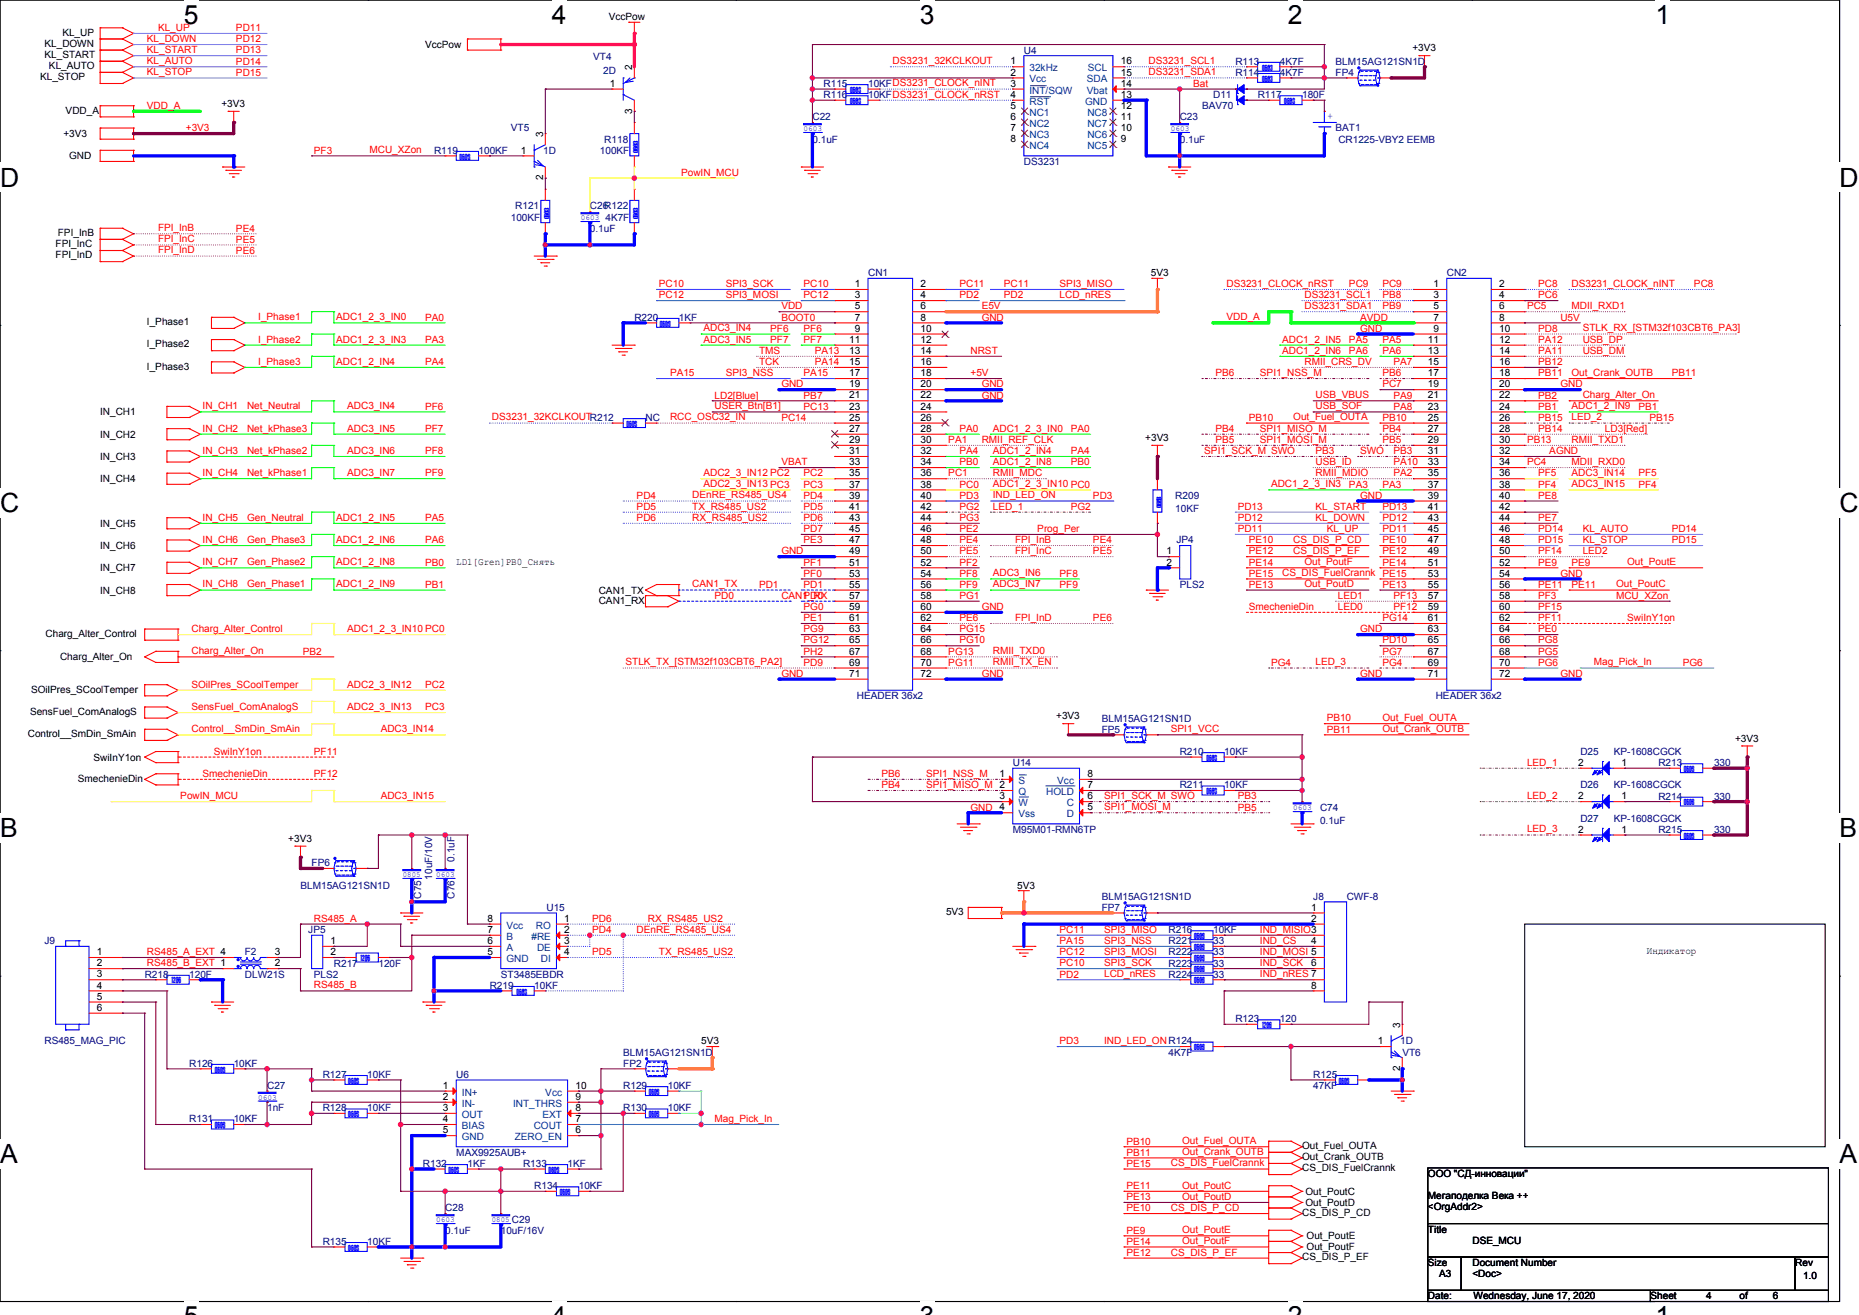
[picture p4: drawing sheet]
<svg xmlns="http://www.w3.org/2000/svg" width="297mm" height="210mm" viewBox="0 0 297 210" stroke-linecap="round" stroke-linejoin="round" font-family="sans-serif">
<defs><g id="words">
<g font-size="4.2">
<text x="29.4" y="3.8">5</text>
<text x="88.2" y="3.8">4</text>
<text x="147" y="3.8">3</text>
<text x="205.7" y="3.8">2</text>
<text x="264.5" y="3.8">1</text>
<text x="0" y="29.8">D</text>
<text x="293.9" y="29.8">D</text>
<text x="0" y="81.8">C</text>
<text x="293.9" y="81.8">C</text>
<text x="0" y="133.7">B</text>
<text x="293.9" y="133.7">B</text>
<text x="0" y="185.7">A</text>
<text x="293.9" y="185.7">A</text>
</g>
<g font-size="1.6">
<text x="10" y="5.7">KL_UP</text>
<text x="97.3" y="3.2">VccPow</text>
<text x="7.1" y="9.3">KL_START</text>
<text x="7.1" y="7.5">KL_DOWN</text>
<text x="7.8" y="11">KL_AUTO</text>
<text x="67.9" y="7.7">VccPow</text>
<text x="101" y="11.2" transform="rotate(-90 101 11.2)">2</text>
<text x="161.5" y="10.3">1</text>
<text x="179.1" y="10.3">16</text>
<text x="225.6" y="8.2">+3V3</text>
<text x="6.4" y="12.8">KL_STOP</text>
<text x="35.4" y="17.1">+3V3</text>
<text x="97.4" y="13.9">1</text>
<text x="161.5" y="12.1">2</text>
<text x="161.5" y="13.9">3</text>
<text x="161.5" y="15.6">4</text>
<text x="161.5" y="17.4">5</text>
<text x="179.1" y="17.4">12</text>
<text x="179.1" y="15.6">13</text>
<text x="179.1" y="13.9">14</text>
<text x="179.1" y="12.1">15</text>
<text x="10.1" y="21.9">+3V3</text>
<text x="10.5" y="18.2">VDD_A</text>
<text x="86.8" y="21.9" transform="rotate(-90 86.8 21.9)">3</text>
<text x="101" y="18.1" transform="rotate(-90 101 18.1)">3</text>
<text x="161.5" y="19.2">6</text>
<text x="161.5" y="21">7</text>
<text x="161.5" y="22.7">8</text>
<text x="179.1" y="22.7">9</text>
<text x="179.1" y="21">10</text>
<text x="179.1" y="19.2">11</text>
<text x="11" y="25.4">GND</text>
<text x="83.2" y="24.5">1</text>
<text x="86.8" y="28.8" transform="rotate(-90 86.8 28.8)">2</text>
<text x="8.9" y="39.5">FPI_InC</text>
<text x="8.9" y="41.3">FPI_InD</text>
<text x="9.3" y="37.7">FPI_InB</text>
<text x="136.6" y="45.9">1</text>
<text x="136.6" y="47.6">3</text>
<text x="147.1" y="45.9">2</text>
<text x="147.1" y="47.6">4</text>
<text x="183.9" y="44.1">5V3</text>
<text x="229" y="45.9">1</text>
<text x="229" y="47.6">3</text>
<text x="239.5" y="45.9">2</text>
<text x="239.5" y="47.6">4</text>
<text x="23.5" y="51.9">I_Phase1</text>
<text x="136.6" y="49.4">5</text>
<text x="136.6" y="51.2">7</text>
<text x="136.6" y="53">9</text>
<text x="147.1" y="49.4">6</text>
<text x="147.1" y="51.2">8</text>
<text x="147.1" y="53">10</text>
<text x="229" y="49.4">5</text>
<text x="229" y="51.2">7</text>
<text x="229" y="53">9</text>
<text x="239.5" y="49.4">6</text>
<text x="239.5" y="51.2">8</text>
<text x="239.5" y="53">10</text>
<text x="23.5" y="59">I_Phase3</text>
<text x="23.5" y="55.5">I_Phase2</text>
<text x="135.7" y="54.7">11</text>
<text x="135.7" y="56.5">13</text>
<text x="135.7" y="58.3">15</text>
<text x="147.1" y="54.7">12</text>
<text x="147.1" y="56.5">14</text>
<text x="147.1" y="58.3">16</text>
<text x="228.1" y="54.7">11</text>
<text x="228.1" y="56.5">13</text>
<text x="228.1" y="58.3">15</text>
<text x="239.5" y="54.7">12</text>
<text x="239.5" y="56.5">14</text>
<text x="239.5" y="58.3">16</text>
<text x="135.7" y="60.1">17</text>
<text x="135.7" y="61.9">19</text>
<text x="135.7" y="63.6">21</text>
<text x="135.7" y="65.4">23</text>
<text x="147.1" y="60.1">18</text>
<text x="147.1" y="61.9">20</text>
<text x="147.1" y="63.6">22</text>
<text x="147.1" y="65.4">24</text>
<text x="228.1" y="60.1">17</text>
<text x="228.1" y="61.9">19</text>
<text x="228.1" y="63.6">21</text>
<text x="228.1" y="65.4">23</text>
<text x="239.5" y="60.1">18</text>
<text x="239.5" y="61.9">20</text>
<text x="239.5" y="63.6">22</text>
<text x="239.5" y="65.4">24</text>
<text x="16" y="66.3">IN_CH1</text>
<text x="16" y="69.9">IN_CH2</text>
<text x="135.7" y="67.2">25</text>
<text x="135.7" y="69">27</text>
<text x="135.7" y="70.7">29</text>
<text x="147.1" y="67.2">26</text>
<text x="147.1" y="69">28</text>
<text x="147.1" y="70.7">30</text>
<text x="183" y="70.4">+3V3</text>
<text x="228.1" y="67.2">25</text>
<text x="228.1" y="69">27</text>
<text x="228.1" y="70.7">29</text>
<text x="239.5" y="67.2">26</text>
<text x="239.5" y="69">28</text>
<text x="239.5" y="70.7">30</text>
<text x="16" y="73.4">IN_CH3</text>
<text x="16" y="77">IN_CH4</text>
<text x="135.7" y="72.5">31</text>
<text x="135.7" y="74.3">33</text>
<text x="135.7" y="76.1">35</text>
<text x="135.7" y="77.9">37</text>
<text x="147.1" y="72.5">32</text>
<text x="147.1" y="74.3">34</text>
<text x="147.1" y="76.1">36</text>
<text x="147.1" y="77.9">38</text>
<text x="228.1" y="72.5">31</text>
<text x="228.1" y="74.3">33</text>
<text x="228.1" y="76.1">35</text>
<text x="228.1" y="77.9">37</text>
<text x="239.5" y="72.5">32</text>
<text x="239.5" y="74.3">34</text>
<text x="239.5" y="76.1">36</text>
<text x="239.5" y="77.9">38</text>
<text x="135.7" y="79.6">39</text>
<text x="135.7" y="81.4">41</text>
<text x="135.7" y="83.2">43</text>
<text x="147.1" y="79.6">40</text>
<text x="147.1" y="81.4">42</text>
<text x="147.1" y="83.2">44</text>
<text x="228.1" y="79.6">39</text>
<text x="228.1" y="81.4">41</text>
<text x="228.1" y="83.2">43</text>
<text x="239.5" y="79.6">40</text>
<text x="239.5" y="81.4">42</text>
<text x="239.5" y="83.2">44</text>
<text x="16" y="84.1">IN_CH5</text>
<text x="16" y="87.7">IN_CH6</text>
<text x="135.7" y="85">45</text>
<text x="135.7" y="86.8">47</text>
<text x="135.7" y="88.5">49</text>
<text x="147.1" y="85">46</text>
<text x="147.1" y="86.8">48</text>
<text x="147.1" y="88.5">50</text>
<text x="186.3" y="88.5">1</text>
<text x="228.1" y="85">45</text>
<text x="228.1" y="86.8">47</text>
<text x="228.1" y="88.5">49</text>
<text x="239.5" y="85">46</text>
<text x="239.5" y="86.8">48</text>
<text x="239.5" y="88.5">50</text>
<text x="16" y="91.2">IN_CH7</text>
<text x="16" y="94.8">IN_CH8</text>
<text x="72.9" y="90.2">LD1[Gren]PB0_Снять</text>
<text x="95.7" y="94.8">CAN1_TX</text>
<text x="135.7" y="90.3">51</text>
<text x="135.7" y="92.1">53</text>
<text x="135.7" y="93.9">55</text>
<text x="135.7" y="95.6">57</text>
<text x="147.1" y="90.3">52</text>
<text x="147.1" y="92.1">54</text>
<text x="147.1" y="93.9">56</text>
<text x="147.1" y="95.6">58</text>
<text x="186.3" y="90.3">2</text>
<text x="228.1" y="90.3">51</text>
<text x="228.1" y="92.1">53</text>
<text x="228.1" y="93.9">55</text>
<text x="228.1" y="95.6">57</text>
<text x="239.5" y="90.3">52</text>
<text x="239.5" y="92.1">54</text>
<text x="239.5" y="93.9">56</text>
<text x="239.5" y="95.6">58</text>
<text x="7.3" y="101.7">Charg_Alter_Control</text>
<text x="95.7" y="96.4">CAN1_RX</text>
<text x="135.7" y="97.4">59</text>
<text x="135.7" y="99.2">61</text>
<text x="135.7" y="101">63</text>
<text x="147.1" y="97.4">60</text>
<text x="147.1" y="99.2">62</text>
<text x="147.1" y="101">64</text>
<text x="228.1" y="97.4">59</text>
<text x="228.1" y="99.2">61</text>
<text x="228.1" y="101">63</text>
<text x="239.5" y="97.4">60</text>
<text x="239.5" y="99.2">62</text>
<text x="239.5" y="101">64</text>
<text x="9.6" y="105.5">Charg_Alter_On</text>
<text x="135.7" y="102.8">65</text>
<text x="135.7" y="104.5">67</text>
<text x="135.7" y="106.3">69</text>
<text x="147.1" y="102.8">66</text>
<text x="147.1" y="104.5">68</text>
<text x="147.1" y="106.3">70</text>
<text x="228.1" y="102.8">65</text>
<text x="228.1" y="104.5">67</text>
<text x="228.1" y="106.3">69</text>
<text x="239.5" y="102.8">66</text>
<text x="239.5" y="104.5">68</text>
<text x="239.5" y="106.3">70</text>
<text x="5" y="110.6">SOilPres_SCoolTemper</text>
<text x="135.7" y="108.1">71</text>
<text x="147.1" y="108.1">72</text>
<text x="228.1" y="108.1">71</text>
<text x="239.5" y="108.1">72</text>
<text x="4.4" y="117.7">Control__SmDin_SmAin</text>
<text x="4.8" y="114.2">SensFuel_ComAnalogS</text>
<text x="168.7" y="114.9">+3V3</text>
<text x="277.2" y="118.4">+3V3</text>
<text x="12.4" y="124.8">SmechenieDin</text>
<text x="14.9" y="121.5">SwiInY1on</text>
<text x="159.7" y="124.1">1</text>
<text x="173.7" y="125.9">7</text>
<text x="173.7" y="124.1">8</text>
<text x="252.1" y="122.3">2</text>
<text x="259.1" y="122.3">1</text>
<text x="159.7" y="127.6">3</text>
<text x="173.7" y="129.4">5</text>
<text x="173.7" y="127.6">6</text>
<text x="252.1" y="127.6">2</text>
<text x="259.1" y="127.6">1</text>
<text x="46.1" y="134.4">+3V3</text>
<text x="252.1" y="133">2</text>
<text x="259.1" y="133">1</text>
<text x="162.5" y="141.9">5V3</text>
<text x="77.9" y="149">7</text>
<text x="77.9" y="147.2">8</text>
<text x="90.2" y="147.2">1</text>
<text x="90.2" y="149">2</text>
<text x="151.1" y="146.2">5V3</text>
<text x="209.5" y="145.4">1</text>
<text x="209.5" y="147.2">2</text>
<text x="15.5" y="152.5">1</text>
<text x="15.5" y="154.3">2</text>
<text x="43.9" y="154.3">2</text>
<text x="43.9" y="152.5">3</text>
<text x="52.8" y="150.8">1</text>
<text x="52.8" y="152.5">2</text>
<text x="77.9" y="152.5">5</text>
<text x="77.9" y="150.8">6</text>
<text x="90.2" y="150.8">3</text>
<text x="90.2" y="152.5">4</text>
<text x="209.5" y="150.8">4</text>
<text x="209.5" y="154.3">6</text>
<text x="263.1" y="152.4">Индикатор</text>
<text x="15.5" y="156.1">3</text>
<text x="15.5" y="157.9">4</text>
<text x="15.5" y="159.6">5</text>
<text x="15.5" y="161.4">6</text>
<text x="209.5" y="157.9">8</text>
<text x="112" y="166.8">5V3</text>
<text x="220.1" y="166.8">1</text>
<text x="223.7" y="164.1" transform="rotate(-90 223.7 164.1)">3</text>
<text x="70.8" y="173.9">1</text>
<text x="91.9" y="173.9">10</text>
<text x="223.7" y="171" transform="rotate(-90 223.7 171)">2</text>
<text x="70.8" y="175.7">2</text>
<text x="70.8" y="177.4">3</text>
<text x="70.8" y="179.2">4</text>
<text x="91.9" y="179.2">7</text>
<text x="91.9" y="177.4">8</text>
<text x="91.9" y="175.7">9</text>
<text x="70.8" y="181">5</text>
<text x="91.9" y="181">6</text>
<text x="208" y="185.3">Out_Crank_OUTB</text>
<text x="208" y="183.5">Out_Fuel_OUTA</text>
<text x="208" y="187.1">CS_DIS_FuelCrannk</text>
<text x="208.6" y="190.8">Out_PoutC</text>
<text x="228.1" y="187.9">ООО &quot;СД-инновации&quot;</text>
<text x="228.1" y="191.5">Мегаподелка Века ++</text>
<text x="208" y="194.2">CS_DIS_P_CD</text>
<text x="208.6" y="192.6">Out_PoutD</text>
<text x="208.8" y="197.9">Out_PoutE</text>
<text x="228.1" y="196.8">Title</text>
<text x="228.1" y="193.3">&lt;OrgAddr2&gt;</text>
<text x="208" y="201.3">CS_DIS_P_EF</text>
<text x="208.8" y="199.7">Out_PoutF</text>
<text x="228.1" y="202.2">Size</text>
<text x="229.9" y="204">A3</text>
<text x="235.2" y="202.2">Document Number</text>
<text x="235.2" y="204">&lt;Doc&gt;</text>
<text x="235.2" y="198.6">DSE_MCU</text>
<text x="286.8" y="202.2">Rev</text>
<text x="228.1" y="207.5">Date:</text>
<text x="235.4" y="207.5">Wednesday, June 17, 2020</text>
<text x="263.7" y="207.5">Sheet</text>
<text x="272.6" y="207.5">4</text>
<text x="277.9" y="207.5">of</text>
<text x="283.3" y="207.5">6</text>
<text x="288.1" y="204.3">1.0</text>
</g>
<g font-size="1.6" fill="#f00">
<text x="25.3" y="4.9">KL_UP</text>
<text x="37.7" y="5">PD11</text>
<text x="23.5" y="6.7">KL_DOWN</text>
<text x="23.5" y="8.5">KL_START</text>
<text x="23.5" y="10.3">KL_AUTO</text>
<text x="37.7" y="6.8">PD12</text>
<text x="37.7" y="8.5">PD13</text>
<text x="37.7" y="10.3">PD14</text>
<text x="142.6" y="10.3">DS3231_32KCLKOUT</text>
<text x="183.5" y="10.3">DS3231_SCL1</text>
<text x="23.5" y="12">KL_STOP</text>
<text x="23.5" y="17.4">VDD_A</text>
<text x="37.7" y="12.1">PD15</text>
<text x="183.5" y="12">DS3231_SDA1</text>
<text x="190.6" y="13.9">Bat</text>
<text x="29.7" y="21">+3V3</text>
<text x="50.1" y="24.5">PF3</text>
<text x="59" y="24.5">MCU_XZon</text>
<text x="108.8" y="28">PowIN_MCU</text>
<text x="25.3" y="36.9">FPI_InB</text>
<text x="25.3" y="38.7">FPI_InC</text>
<text x="25.3" y="40.5">FPI_InD</text>
<text x="37.7" y="37">PE4</text>
<text x="37.7" y="38.8">PE5</text>
<text x="37.7" y="40.5">PE6</text>
<text x="105.3" y="47.6">PC12</text>
<text x="105.3" y="45.9">PC10</text>
<text x="115.9" y="47.6">SPI3_MOSI</text>
<text x="115.9" y="45.8">SPI3_SCK</text>
<text x="128.4" y="45.9">PC10</text>
<text x="128.4" y="47.6">PC12</text>
<text x="153.3" y="45.9">PC11</text>
<text x="153.3" y="47.6">PD2</text>
<text x="160.4" y="45.9">PC11</text>
<text x="160.4" y="47.6">PD2</text>
<text x="169.3" y="45.8">SPI3_MISO</text>
<text x="169.3" y="47.6">LCD_nRES</text>
<text x="196" y="45.8">DS3231_CLOCK_nRST</text>
<text x="208.4" y="47.6">DS3231_SCL1</text>
<text x="215.5" y="45.9">PC9</text>
<text x="220.8" y="45.9">PC9</text>
<text x="220.8" y="47.6">PB8</text>
<text x="245.7" y="45.9">PC8</text>
<text x="245.7" y="47.6">PC6</text>
<text x="251.1" y="45.8">DS3231_CLOCK_nINT</text>
<text x="270.6" y="45.9">PC8</text>
<text x="41.3" y="51.1">I_Phase1</text>
<text x="53.7" y="51.1">ADC1_2_3_IN0</text>
<text x="67.9" y="51.2">PA0</text>
<text x="112.4" y="52.9">ADC3_IN4</text>
<text x="123.1" y="53">PF6</text>
<text x="124.8" y="49.4">VDD</text>
<text x="124.8" y="51.2">BOOT0</text>
<text x="128.4" y="53">PF6</text>
<text x="156.8" y="49.4">E5V</text>
<text x="156.8" y="51.2">GND</text>
<text x="196" y="51.1">VDD_A</text>
<text x="208.4" y="49.4">DS3231_SDA1</text>
<text x="217.3" y="51.2">AVDD</text>
<text x="217.3" y="53">GND</text>
<text x="220.8" y="49.4">PB9</text>
<text x="244" y="49.4">PC5</text>
<text x="245.7" y="53">PD8</text>
<text x="249.3" y="51.2">U5V</text>
<text x="251.1" y="49.4">MDII_RXD1</text>
<text x="252.9" y="52.9">STLK_RX_[STM32f103CBT6_PA3]</text>
<text x="41.3" y="54.7">I_Phase2</text>
<text x="41.3" y="58.3">I_Phase3</text>
<text x="53.7" y="54.7">ADC1_2_3_IN3</text>
<text x="53.7" y="58.3">ADC1_2_IN4</text>
<text x="67.9" y="54.8">PA3</text>
<text x="67.9" y="58.3">PA4</text>
<text x="112.4" y="54.7">ADC3_IN5</text>
<text x="121.3" y="56.5">TMS</text>
<text x="121.3" y="58.3">TCK</text>
<text x="123.1" y="54.8">PF7</text>
<text x="128.4" y="54.8">PF7</text>
<text x="130.2" y="56.5">PA13</text>
<text x="130.2" y="58.3">PA14</text>
<text x="155.1" y="56.5">NRST</text>
<text x="204.8" y="54.7">ADC1_2_IN5</text>
<text x="204.8" y="56.5">ADC1_2_IN6</text>
<text x="208.4" y="58.3">RMII_CRS_DV</text>
<text x="215.5" y="54.8">PA5</text>
<text x="215.5" y="56.5">PA6</text>
<text x="220.8" y="54.8">PA5</text>
<text x="220.8" y="56.5">PA6</text>
<text x="222.6" y="58.3">PA7</text>
<text x="245.7" y="54.8">PA12</text>
<text x="245.7" y="56.5">PA11</text>
<text x="245.7" y="58.3">PB12</text>
<text x="252.9" y="54.7">USB_DP</text>
<text x="252.9" y="56.5">USB_DM</text>
<text x="32.4" y="65.4">IN_CH1</text>
<text x="39.5" y="65.4">Net_Neutral</text>
<text x="55.5" y="65.4">ADC3_IN4</text>
<text x="67.9" y="65.4">PF6</text>
<text x="107" y="60.1">PA15</text>
<text x="114.2" y="63.6">LD2[Blue]</text>
<text x="114.2" y="65.4">USER_Btn[B1]</text>
<text x="115.9" y="60">SPI3_NSS</text>
<text x="124.8" y="61.9">GND</text>
<text x="128.4" y="60.1">PA15</text>
<text x="128.4" y="63.6">PB7</text>
<text x="128.4" y="65.4">PC13</text>
<text x="155.1" y="60.1">+5V</text>
<text x="156.8" y="61.9">GND</text>
<text x="156.8" y="63.6">GND</text>
<text x="194.2" y="60.1">PB6</text>
<text x="201.3" y="60">SPI1_NSS_M</text>
<text x="210.2" y="63.6">USB_VBUS</text>
<text x="210.2" y="65.4">USB_SOF</text>
<text x="220.8" y="60.1">PB6</text>
<text x="220.8" y="61.9">PC7</text>
<text x="222.6" y="63.6">PA9</text>
<text x="222.6" y="65.4">PA8</text>
<text x="245.7" y="60.1">PB11</text>
<text x="245.7" y="63.6">PB2</text>
<text x="245.7" y="65.4">PB1</text>
<text x="249.3" y="61.9">GND</text>
<text x="251.1" y="65.4">ADC1_2_IN9</text>
<text x="251.1" y="60">Out_Crank_OUTB</text>
<text x="252.9" y="63.6">Charg_Alter_On</text>
<text x="261.7" y="65.4">PB1</text>
<text x="267.1" y="60.1">PB11</text>
<text x="32.4" y="68.9">IN_CH2</text>
<text x="39.5" y="68.9">Net_kPhase3</text>
<text x="55.5" y="68.9">ADC3_IN5</text>
<text x="67.9" y="69">PF7</text>
<text x="78.6" y="67.2">DS3231_32KCLKOUTR212</text>
<text x="107" y="67.2">RCC_OSC32_IN</text>
<text x="124.8" y="67.2">PC14</text>
<text x="151.5" y="70.8">PA1</text>
<text x="153.3" y="69">PA0</text>
<text x="156.8" y="70.7">RMII_REF_CLK</text>
<text x="158.6" y="68.9">ADC1_2_3_IN0</text>
<text x="171.1" y="69">PA0</text>
<text x="194.2" y="69">PB4</text>
<text x="194.2" y="70.8">PB5</text>
<text x="199.5" y="67.2">PB10</text>
<text x="201.3" y="68.9">SPI1_MISO_M</text>
<text x="201.3" y="70.7">SPI1_MOSI_M</text>
<text x="206.6" y="67.2">Out_Fuel_OUTA</text>
<text x="220.8" y="67.2">PB10</text>
<text x="220.8" y="69">PB4</text>
<text x="220.8" y="70.8">PB5</text>
<text x="244" y="70.8">PB13</text>
<text x="245.7" y="67.2">PB15</text>
<text x="245.7" y="69">PB14</text>
<text x="251.1" y="70.7">RMII_TXD1</text>
<text x="251.1" y="67.2">LED_2</text>
<text x="256.4" y="69">LD3[Red]</text>
<text x="263.5" y="67.2">PB15</text>
<text x="32.4" y="72.5">IN_CH3</text>
<text x="32.4" y="76">IN_CH4</text>
<text x="39.5" y="72.5">Net_kPhase2</text>
<text x="39.5" y="76">Net_kPhase1</text>
<text x="55.5" y="72.5">ADC3_IN6</text>
<text x="55.5" y="76">ADC3_IN7</text>
<text x="67.9" y="72.5">PF8</text>
<text x="67.9" y="76.1">PF9</text>
<text x="112.4" y="76">ADC2_3_IN12 PC2</text>
<text x="112.4" y="77.8">ADC2_3_IN13 PC3</text>
<text x="124.8" y="74.3">VBAT</text>
<text x="128.4" y="76.1">PC2</text>
<text x="128.4" y="77.9">PC3</text>
<text x="151.5" y="76.1">PC1</text>
<text x="153.3" y="72.5">PA4</text>
<text x="153.3" y="74.3">PB0</text>
<text x="153.3" y="77.9">PC0</text>
<text x="158.6" y="76">RMII_MDC</text>
<text x="158.6" y="72.5">ADC1_2_IN4</text>
<text x="158.6" y="74.3">ADC1_2_IN8</text>
<text x="158.6" y="77.8">ADC1_2_3_IN10 PC0</text>
<text x="171.1" y="72.5">PA4</text>
<text x="171.1" y="74.3">PB0</text>
<text x="192.4" y="72.5">SPI1_SCK_M SWO</text>
<text x="203.1" y="77.8">ADC1_2_3_IN3</text>
<text x="210.2" y="74.3">USB_ID</text>
<text x="210.2" y="76">RMII_MDIO</text>
<text x="210.2" y="72.5">PB3</text>
<text x="215.5" y="77.9">PA3</text>
<text x="217.3" y="72.5">SWO</text>
<text x="220.8" y="77.9">PA3</text>
<text x="222.6" y="72.5">PB3</text>
<text x="222.6" y="74.3">PA10</text>
<text x="222.6" y="76.1">PA2</text>
<text x="244" y="74.3">PC4</text>
<text x="245.7" y="76.1">PF5</text>
<text x="245.7" y="77.9">PF4</text>
<text x="247.5" y="72.5">AGND</text>
<text x="251.1" y="74.3">MDII_RXD0</text>
<text x="251.1" y="76">ADC3_IN14</text>
<text x="251.1" y="77.8">ADC3_IN15</text>
<text x="261.7" y="76.1">PF5</text>
<text x="261.7" y="77.9">PF4</text>
<text x="32.4" y="83.2">IN_CH5</text>
<text x="39.5" y="83.2">Gen_Neutral</text>
<text x="53.7" y="83.2">ADC1_2_IN5</text>
<text x="67.9" y="83.2">PA5</text>
<text x="101.7" y="83.2">PD6</text>
<text x="101.7" y="81.4">PD5</text>
<text x="101.7" y="79.7">PD4</text>
<text x="110.6" y="83.2">RX_RS485_US2</text>
<text x="110.6" y="81.4">TX_RS485_US2</text>
<text x="110.6" y="79.6">DEnRE_RS485_US4</text>
<text x="128.4" y="79.7">PD4</text>
<text x="128.4" y="81.4">PD5</text>
<text x="128.4" y="83.2">PD6</text>
<text x="153.3" y="79.7">PD3</text>
<text x="153.3" y="81.4">PG2</text>
<text x="153.3" y="83.2">PG3</text>
<text x="158.6" y="79.6">IND_LED_ON</text>
<text x="158.6" y="81.4">LED_1</text>
<text x="171.1" y="81.4">PG2</text>
<text x="174.6" y="79.7">PD3</text>
<text x="197.7" y="83.2">PD12</text>
<text x="197.7" y="81.4">PD13</text>
<text x="210.2" y="83.2">KL_DOWN</text>
<text x="210.2" y="81.4">KL_START</text>
<text x="217.3" y="79.7">GND</text>
<text x="220.8" y="81.4">PD13</text>
<text x="220.8" y="83.2">PD12</text>
<text x="245.7" y="79.7">PE8</text>
<text x="245.7" y="83.2">PE7</text>
<text x="32.4" y="86.7">IN_CH6</text>
<text x="39.5" y="86.7">Gen_Phase3</text>
<text x="53.7" y="86.7">ADC1_2_IN6</text>
<text x="67.9" y="86.8">PA6</text>
<text x="124.8" y="88.5">GND</text>
<text x="128.4" y="85">PD7</text>
<text x="128.4" y="86.8">PE3</text>
<text x="153.3" y="85">PE2</text>
<text x="153.3" y="86.8">PE4</text>
<text x="153.3" y="88.5">PE5</text>
<text x="162.2" y="86.7">FPI_InB</text>
<text x="162.2" y="88.5">FPI_InC</text>
<text x="165.7" y="84.9">Prog_Per</text>
<text x="174.6" y="86.8">PE4</text>
<text x="174.6" y="88.5">PE5</text>
<text x="197.7" y="85">PD11</text>
<text x="199.5" y="88.5">PE12</text>
<text x="199.5" y="86.8">PE10</text>
<text x="206.6" y="88.5">CS_DIS_P_EF</text>
<text x="206.6" y="86.7">CS_DIS_P_CD</text>
<text x="212" y="84.9">KL_UP</text>
<text x="220.8" y="85">PD11</text>
<text x="220.8" y="86.8">PE10</text>
<text x="220.8" y="88.5">PE12</text>
<text x="245.7" y="85">PD14</text>
<text x="245.7" y="86.8">PD15</text>
<text x="245.7" y="88.5">PF14</text>
<text x="252.9" y="88.5">LED2</text>
<text x="252.9" y="84.9">KL_AUTO</text>
<text x="252.9" y="86.7">KL_STOP</text>
<text x="267.1" y="85">PD14</text>
<text x="267.1" y="86.8">PD15</text>
<text x="32.4" y="93.8">IN_CH8</text>
<text x="32.4" y="90.3">IN_CH7</text>
<text x="39.5" y="93.8">Gen_Phase1</text>
<text x="39.5" y="90.3">Gen_Phase2</text>
<text x="53.7" y="90.3">ADC1_2_IN8</text>
<text x="53.7" y="93.8">ADC1_2_IN9</text>
<text x="67.9" y="90.3">PB0</text>
<text x="67.9" y="93.9">PB1</text>
<text x="110.6" y="93.8">CAN1_TX</text>
<text x="114.2" y="95.7">PD0</text>
<text x="121.3" y="93.9">PD1</text>
<text x="124.8" y="95.6">CAN1_RX</text>
<text x="128.4" y="90.3">PF1</text>
<text x="128.4" y="92.1">PF0</text>
<text x="128.4" y="93.9">PD1</text>
<text x="128.4" y="95.7">PD0</text>
<text x="153.3" y="90.3">PF2</text>
<text x="153.3" y="92.1">PF8</text>
<text x="153.3" y="93.9">PF9</text>
<text x="153.3" y="95.7">PG1</text>
<text x="158.6" y="92">ADC3_IN6</text>
<text x="158.6" y="93.8">ADC3_IN7</text>
<text x="169.3" y="92.1">PF8</text>
<text x="169.3" y="93.9">PF9</text>
<text x="199.5" y="92.1">PE15</text>
<text x="199.5" y="93.9">PE13</text>
<text x="199.5" y="90.3">PE14</text>
<text x="204.8" y="92">CS_DIS_FuelCrannk PE15</text>
<text x="208.4" y="93.8">Out_PoutD</text>
<text x="208.4" y="90.3">Out_PoutF</text>
<text x="213.7" y="95.7">LED1</text>
<text x="220.8" y="90.3">PE14</text>
<text x="220.8" y="93.9">PE13</text>
<text x="222.6" y="95.7">PF13</text>
<text x="245.7" y="90.3">PE9</text>
<text x="245.7" y="93.9">PE11</text>
<text x="245.7" y="95.7">PF3</text>
<text x="249.3" y="92.1">GND</text>
<text x="251.1" y="93.9">PE11</text>
<text x="251.1" y="90.3">PE9</text>
<text x="258.2" y="95.6">MCU_XZon</text>
<text x="258.2" y="93.8">Out_PoutC</text>
<text x="260" y="90.3">Out_PoutE</text>
<text x="30.6" y="100.9">Charg_Alter_Control</text>
<text x="55.5" y="100.9">ADC1_2_3_IN10 PC0</text>
<text x="128.4" y="97.4">PG0</text>
<text x="128.4" y="99.2">PE1</text>
<text x="128.4" y="101">PG9</text>
<text x="153.3" y="99.2">PE6</text>
<text x="153.3" y="101">PG15</text>
<text x="156.8" y="97.4">GND</text>
<text x="162.2" y="99.2">FPI_InD</text>
<text x="174.6" y="99.2">PE6</text>
<text x="199.5" y="97.4">SmechenieDin</text>
<text x="213.7" y="97.4">LED0</text>
<text x="217.3" y="101">GND</text>
<text x="220.8" y="99.2">PG14</text>
<text x="222.6" y="97.4">PF12</text>
<text x="245.7" y="97.4">PF15</text>
<text x="245.7" y="99.2">PF11</text>
<text x="245.7" y="101">PE0</text>
<text x="260" y="99.2">SwiInY1on</text>
<text x="30.6" y="104.5">Charg_Alter_On</text>
<text x="48.4" y="104.5">PB2</text>
<text x="99.9" y="106.3">STLK_TX_[STM32f103CBT6_PA2]</text>
<text x="128.4" y="102.8">PG12</text>
<text x="128.4" y="104.5">PH2</text>
<text x="128.4" y="106.3">PD9</text>
<text x="151.5" y="104.5">PG13</text>
<text x="151.5" y="106.3">PG11</text>
<text x="153.3" y="102.8">PG10</text>
<text x="158.6" y="104.5">RMII_TXD0</text>
<text x="158.6" y="106.3">RMII_TX_EN</text>
<text x="203.1" y="106.3">PG4</text>
<text x="210.2" y="106.3">LED_3</text>
<text x="220.8" y="102.8">PD10</text>
<text x="220.8" y="104.5">PG7</text>
<text x="220.8" y="106.3">PG4</text>
<text x="245.7" y="102.8">PG8</text>
<text x="245.7" y="104.5">PG5</text>
<text x="245.7" y="106.3">PG6</text>
<text x="254.6" y="106.3">Mag_Pick_In</text>
<text x="268.9" y="106.3">PG6</text>
<text x="30.6" y="109.8">SOilPres_SCoolTemper</text>
<text x="30.6" y="113.4">SensFuel_ComAnalogS</text>
<text x="55.5" y="109.8">ADC2_3_IN12</text>
<text x="55.5" y="113.4">ADC2_3_IN13</text>
<text x="67.9" y="109.9">PC2</text>
<text x="67.9" y="113.4">PC3</text>
<text x="124.8" y="108.1">GND</text>
<text x="156.8" y="108.1">GND</text>
<text x="217.3" y="108.1">GND</text>
<text x="249.3" y="108.1">GND</text>
<text x="30.6" y="116.9">Control__SmDin_SmAin</text>
<text x="60.8" y="116.9">ADC3_IN14</text>
<text x="187.1" y="116.9">SPI1_VCC</text>
<text x="212" y="117">PB11</text>
<text x="212" y="115.2">PB10</text>
<text x="220.8" y="116.9">Out_Crank_OUTB</text>
<text x="220.8" y="115.2">Out_Fuel_OUTA</text>
<text x="32.4" y="124.1">SmechenieDin</text>
<text x="34.1" y="120.5">SwiInY1on</text>
<text x="50.1" y="124.1">PF12</text>
<text x="50.1" y="120.5">PF11</text>
<text x="140.8" y="124.1">PB6</text>
<text x="140.8" y="125.9">PB4</text>
<text x="147.9" y="124">SPI1_NSS_M</text>
<text x="147.9" y="125.8">SPI1_MISO_M 2</text>
<text x="244" y="122.3">LED_1</text>
<text x="28.8" y="127.6">PowIN_MCU</text>
<text x="60.8" y="127.6">ADC3_IN15</text>
<text x="155.1" y="129.4">GND 4</text>
<text x="176.4" y="127.6">SPI1_SCK_M SWO</text>
<text x="176.4" y="129.4">SPI1_MOSI_M</text>
<text x="197.7" y="127.7">PB3</text>
<text x="197.7" y="129.4">PB5</text>
<text x="244" y="127.6">LED_2</text>
<text x="244" y="132.9">LED_3</text>
<text x="50.1" y="147.2">RS485_A</text>
<text x="94.6" y="149">PD4</text>
<text x="94.6" y="147.2">PD6</text>
<text x="101.7" y="148.9">DEnRE_RS485_US4</text>
<text x="103.5" y="147.2">RX_RS485_US2</text>
<text x="169.3" y="149">PC11</text>
<text x="176.4" y="148.9">SPI3_MISO</text>
<text x="201.3" y="148.9">IND_MISIO3</text>
<text x="23.5" y="152.5">RS485_A_EXT 4</text>
<text x="23.5" y="154.3">RS485_B_EXT 1</text>
<text x="94.6" y="152.5">PD5</text>
<text x="105.3" y="152.5">TX_RS485_US2</text>
<text x="169.3" y="150.8">PA15</text>
<text x="169.3" y="154.3">PC10</text>
<text x="169.3" y="152.5">PC12</text>
<text x="176.4" y="150.7">SPI3_NSS</text>
<text x="176.4" y="154.3">SPI3_SCK</text>
<text x="176.4" y="152.5">SPI3_MOSI</text>
<text x="201.3" y="150.7">IND_CS</text>
<text x="201.3" y="154.3">IND_SCK</text>
<text x="201.3" y="152.5">IND_MOSI 5</text>
<text x="50.1" y="157.8">RS485_B</text>
<text x="169.3" y="156.1">PD2</text>
<text x="176.4" y="156.1">LCD_nRES</text>
<text x="201.3" y="156.1">IND_nRES 7</text>
<text x="169.3" y="166.8">PD3</text>
<text x="176.4" y="166.7">IND_LED_ONR124</text>
<text x="114.2" y="179.2">Mag_Pick_In</text>
<text x="180" y="184.6">PB11</text>
<text x="180" y="182.8">PB10</text>
<text x="188.8" y="184.5">Out_Crank_OUTB</text>
<text x="188.8" y="182.7">Out_Fuel_OUTA</text>
<text x="180" y="189.9">PE11</text>
<text x="180" y="191.7">PE13</text>
<text x="180" y="186.3">PE15</text>
<text x="187.1" y="186.3">CS_DIS_FuelCrannk</text>
<text x="188.8" y="189.8">Out_PoutC</text>
<text x="188.8" y="191.6">Out_PoutD</text>
<text x="180" y="197">PE9</text>
<text x="180" y="193.4">PE10</text>
<text x="187.1" y="193.4">CS_DIS_P_CD</text>
<text x="188.8" y="196.9">Out_PoutE</text>
<text x="180" y="198.8">PE14</text>
<text x="180" y="200.6">PE12</text>
<text x="187.1" y="200.5">CS_DIS_P_EF</text>
<text x="188.8" y="198.7">Out_PoutF</text>
</g>
<g font-size="1.6" fill="#000080">
<text x="94.8" y="9.6">VT4</text>
<text x="96.4" y="11.7">2D</text>
<text x="163.6" y="8.6">U4</text>
<text x="197.4" y="10.3">R113</text>
<text x="204.5" y="10.3">4K7F</text>
<text x="213.4" y="10.3">BLM15AG121SN1D</text>
<text x="131.6" y="15.7">R116</text>
<text x="131.6" y="13.9">R115</text>
<text x="138.7" y="15.7">10KFDS3231_CLOCK_nRST</text>
<text x="138.7" y="13.9">10KFDS3231_CLOCK_nINT</text>
<text x="192" y="17.4">BAV70</text>
<text x="193.8" y="15.7">D11</text>
<text x="197.4" y="12.1">R114</text>
<text x="200.9" y="15.7">R117</text>
<text x="204.5" y="12.1">4K7F</text>
<text x="208" y="15.7">180F</text>
<text x="213.4" y="12.1">FP4</text>
<text x="81.6" y="21">VT5</text>
<text x="96.5" y="22.8">R118</text>
<text x="129.8" y="19.2">C22</text>
<text x="129.8" y="22.8">0.1uF</text>
<text x="188.5" y="19.2">C23</text>
<text x="188.5" y="22.8">0.1uF</text>
<text x="213.4" y="21">BAT1</text>
<text x="213.8" y="22.8">CR1225-VBY2 EEMB</text>
<text x="69.3" y="24.6">R119</text>
<text x="76.5" y="24.6">100KF</text>
<text x="86.8" y="24.6">1D</text>
<text x="95.8" y="24.6">100KF</text>
<text x="163.6" y="26.3">DS3231</text>
<text x="81.6" y="35.2">100KF</text>
<text x="82.3" y="33.4">R121</text>
<text x="94.2" y="33.4">C26R122</text>
<text x="96.7" y="35.2">4K7F</text>
<text x="94.2" y="37">0.1uF</text>
<text x="138.7" y="44.1">CN1</text>
<text x="231.2" y="44.1">CN2</text>
<text x="101.4" y="51.2">R220</text>
<text x="108.5" y="51.2">1KF</text>
<text x="103.1" y="67.2">NC</text>
<text x="187.8" y="79.7">R209</text>
<text x="187.8" y="81.8">10KF</text>
<text x="188" y="86.8">JP4</text>
<text x="188.5" y="93.9">PLS2</text>
<text x="136.9" y="111.7">HEADER 36x2</text>
<text x="229.4" y="111.7">HEADER 36x2</text>
<text x="176" y="117">FP5</text>
<text x="176" y="115.2">BLM15AG121SN1D</text>
<text x="161.8" y="122.3">U14</text>
<text x="188.5" y="120.6">R210</text>
<text x="188.5" y="125.9">R211</text>
<text x="195.6" y="120.6">10KF</text>
<text x="195.6" y="125.9">10KF</text>
<text x="252.5" y="125.9">D26</text>
<text x="252.5" y="120.6">D25</text>
<text x="257.8" y="125.9">KP-1608CGCK</text>
<text x="257.8" y="120.6">KP-1608CGCK</text>
<text x="264.9" y="122.3">R213</text>
<text x="273.8" y="122.3">330</text>
<text x="210.9" y="129.5">C74</text>
<text x="210.9" y="131.6">0.1uF</text>
<text x="252.5" y="131.2">D27</text>
<text x="257.8" y="131.2">KP-1608CGCK</text>
<text x="264.9" y="127.7">R214</text>
<text x="273.8" y="127.7">330</text>
<text x="72.6" y="137.6" transform="rotate(-90 72.6 137.6)">0.1uF</text>
<text x="161.8" y="133">M95M01-RMN6TP</text>
<text x="264.9" y="133">R215</text>
<text x="273.8" y="133">330</text>
<text x="48" y="141.9">BLM15AG121SN1D</text>
<text x="49.8" y="138.3">FP6</text>
<text x="67.3" y="143.5" transform="rotate(-90 67.3 143.5)">C75</text>
<text x="69.1" y="140.5" transform="rotate(-90 69.1 140.5)">10uF/10V</text>
<text x="72.6" y="143.5" transform="rotate(-90 72.6 143.5)">C76</text>
<text x="176" y="143.7">BLM15AG121SN1D</text>
<text x="209.8" y="143.7">J8</text>
<text x="215.2" y="143.7">CWF-8</text>
<text x="49.3" y="149">JP5</text>
<text x="87.3" y="145.5">U15</text>
<text x="176" y="145.5">FP7</text>
<text x="186.7" y="149">R216</text>
<text x="193.8" y="149">10KF</text>
<text x="7.1" y="150.8">J9</text>
<text x="39.1" y="152.6">F2</text>
<text x="53.3" y="154.3">R217</text>
<text x="60.5" y="154.3">120F</text>
<text x="186.7" y="150.8">R221</text>
<text x="186.7" y="154.3">R223</text>
<text x="186.7" y="152.6">R222</text>
<text x="193.8" y="150.8">33</text>
<text x="193.8" y="154.3">33</text>
<text x="193.8" y="152.6">33</text>
<text x="23.1" y="156.1">R218</text>
<text x="30.2" y="156.1">120F</text>
<text x="39.1" y="156.1">DLW21S</text>
<text x="50.1" y="156.1">PLS2</text>
<text x="78.2" y="157.9">R219</text>
<text x="80" y="156.1">ST3485EBDR</text>
<text x="85.4" y="157.9">10KF</text>
<text x="186.7" y="156.1">R224</text>
<text x="193.8" y="156.1">33</text>
<text x="7.1" y="166.8">RS485_MAG_PIC</text>
<text x="197.4" y="163.2">R123</text>
<text x="204.5" y="163.2">120</text>
<text x="223.7" y="166.8">1D</text>
<text x="30.2" y="170.4">R126</text>
<text x="37.3" y="170.4">10KF</text>
<text x="42.7" y="173.9">C27</text>
<text x="51.6" y="172.1">R127</text>
<text x="58.7" y="172.1">10KF</text>
<text x="72.9" y="172.1">U6</text>
<text x="99.6" y="170.4">FP2</text>
<text x="99.6" y="168.6">BLM15AG121SN1D</text>
<text x="99.6" y="173.9">R129</text>
<text x="106.7" y="173.9">10KF</text>
<text x="186.7" y="168.6">4K7F</text>
<text x="209.8" y="172.1">R125</text>
<text x="209.8" y="173.9">47KF</text>
<text x="224" y="168.6">VT6</text>
<text x="30.2" y="179.2">R131</text>
<text x="37.3" y="179.2">10KF</text>
<text x="42.7" y="177.5">1nF</text>
<text x="51.6" y="177.5">R128</text>
<text x="58.7" y="177.5">10KF</text>
<text x="99.6" y="177.5">R130</text>
<text x="106.7" y="177.5">10KF</text>
<text x="72.9" y="184.6">MAX9925AUB+</text>
<text x="67.6" y="186.4">R132</text>
<text x="74.7" y="186.4">1KF</text>
<text x="83.6" y="186.4">R133</text>
<text x="85.4" y="189.9">R134</text>
<text x="90.7" y="186.4">1KF</text>
<text x="92.5" y="189.9">10KF</text>
<text x="71.1" y="193.5">C28</text>
<text x="71.1" y="197">0.1uF</text>
<text x="80" y="197">10uF/16V</text>
<text x="81.8" y="195.2">C29</text>
<text x="51.6" y="198.8">R135</text>
<text x="58.7" y="198.8">10KF</text>
</g>
<g font-size="1.6" fill="#004080">
<text x="164.5" y="11.4">32kHz</text>
<text x="173.8" y="11.4">SCL</text>
<text x="164.5" y="13.2">Vcc</text>
<text x="164.5" y="14.9">INT/SQW</text>
<text x="164.5" y="16.7">RST</text>
<text x="173.4" y="16.7">GND</text>
<text x="173.6" y="14.9">Vbat</text>
<text x="173.6" y="13.2">SDA</text>
<text x="164.5" y="18.5">NC1</text>
<text x="164.5" y="20.3">NC2</text>
<text x="164.5" y="22.1">NC3</text>
<text x="164.5" y="23.8">NC4</text>
<text x="173.7" y="23.8">NC5</text>
<text x="173.7" y="22.1">NC6</text>
<text x="173.7" y="20.3">NC7</text>
<text x="173.7" y="18.5">NC8</text>
<text x="162.7" y="125.2">S</text>
<text x="168.9" y="125.2">Vcc</text>
<text x="162.7" y="127">Q</text>
<text x="162.7" y="128.7">W</text>
<text x="162.7" y="130.5">Vss</text>
<text x="167.2" y="127">HOLD</text>
<text x="170.4" y="130.5">D</text>
<text x="170.4" y="128.7">C</text>
<text x="80.9" y="148.3">Vcc</text>
<text x="85.6" y="148.3">RO</text>
<text x="80.9" y="153.6">GND</text>
<text x="80.9" y="151.8">A</text>
<text x="80.9" y="150.1">B</text>
<text x="84.9" y="150.1">#RE</text>
<text x="85.8" y="151.8">DE</text>
<text x="86.4" y="153.6">DI</text>
<text x="73.8" y="175">IN+</text>
<text x="73.8" y="176.7">IN-</text>
<text x="73.8" y="178.5">OUT</text>
<text x="82" y="176.7">INT_THRS</text>
<text x="86.7" y="178.5">EXT</text>
<text x="87.1" y="175">Vcc</text>
<text x="73.8" y="180.3">BIAS</text>
<text x="73.8" y="182.1">GND</text>
<text x="82.3" y="182.1">ZERO_EN</text>
<text x="85.3" y="180.3">COUT</text>
</g>
<text font-size="1.6" fill="#00f" x="212.1" y="19">+</text>
<g font-size="1.4" fill="#00f">
<text x="201.6" y="11.3">0603</text>
<text x="135.8" y="16.6">0603</text>
<text x="135.8" y="14.8">0603</text>
<text x="201.6" y="13">0603</text>
<text x="205.2" y="16.6">0603</text>
<text x="73.4" y="25.5">0603</text>
<text x="105.4" y="52.2">0603</text>
<text x="100.1" y="68.2">0603</text>
<text x="192.7" y="121.5">0603</text>
<text x="269" y="123.3">0603</text>
<text x="192.7" y="126.8">0603</text>
<text x="269" y="128.6">0603</text>
<text x="269" y="133.9">0603</text>
<text x="190.8" y="149.9">0603</text>
<text x="57.6" y="153.5">1206</text>
<text x="190.8" y="151.7">0603</text>
<text x="190.8" y="155.3">0603</text>
<text x="190.8" y="153.5">0603</text>
<text x="27.4" y="157.1">1206</text>
<text x="82.5" y="158.8">0603</text>
<text x="190.8" y="157.1">0603</text>
<text x="190.8" y="167.7">0603</text>
<text x="201.6" y="164.2">1206</text>
<text x="34.3" y="171.3">0603</text>
<text x="55.6" y="173.1">0603</text>
<text x="213.9" y="173.1">0603</text>
<text x="55.6" y="178.4">0603</text>
<text x="103.7" y="178.4">0603</text>
<text x="103.7" y="174.8">0603</text>
<text x="34.3" y="180.2">0603</text>
<text x="71.7" y="187.3">0603</text>
<text x="87.7" y="187.3">0603</text>
<text x="89.4" y="190.8">0603</text>
<text x="55.6" y="199.7">0603</text>
</g>
<g font-size="1.2" fill="#00f">
<text x="128.4" y="20.9">0603</text>
<text x="187.1" y="20.9">0603</text>
<text x="92.8" y="35.1">0603</text>
<text x="206.6" y="129.4">0603</text>
<text x="64.4" y="140">0805</text>
<text x="69.7" y="140">0603</text>
<text x="41.3" y="175.6">0603</text>
<text x="69.7" y="195.1">0603</text>
<text x="78.6" y="195.1">0805</text>
</g>
<g font-size="1.1" fill="#00f">
<text x="102" y="24.4" transform="rotate(-90 102 24.4)">0603</text>
<text x="87.7" y="35" transform="rotate(-90 87.7 35)">0603</text>
<text x="102" y="35" transform="rotate(-90 102 35)">0603</text>
<text x="185.5" y="81.1" transform="rotate(-90 185.5 81.1)">0603</text>
</g>
</g></defs>
<path d="M0 0h293.9v207.8h-293.9z" fill="none" stroke="#000" stroke-width=".17"/>
<g fill="#fff">
<path d="M29.4 0h2.3v4.7h-2.3z"/>
<path d="M29.4 207.8h2.3v2.2h-2.3z"/>
</g>
<path d="M58.8 0h.1M58.8 207.8h.1" fill="none" stroke="#000" stroke-width=".17"/>
<g fill="#fff">
<path d="M88.2 0h2.3v4.7h-2.3z"/>
<path d="M88.2 207.8h2.3v2.2h-2.3z"/>
</g>
<path d="M117.6 0h.1M117.6 207.8h.1" fill="none" stroke="#000" stroke-width=".17"/>
<g fill="#fff">
<path d="M146.9 0h2.4v4.7h-2.4z"/>
<path d="M146.9 207.8h2.4v2.2h-2.4z"/>
</g>
<path d="M176.3 0h.1M176.3 207.8h.1" fill="none" stroke="#000" stroke-width=".17"/>
<g fill="#fff">
<path d="M205.7 0h2.4v4.7h-2.4z"/>
<path d="M205.7 207.8h2.4v2.2h-2.4z"/>
</g>
<path d="M235.1 0h.1M235.1 207.8h.1" fill="none" stroke="#000" stroke-width=".17"/>
<g fill="#fff">
<path d="M264.5 0h2.4v4.7h-2.4z"/>
<path d="M264.5 207.8h2.4v2.2h-2.4z"/>
<path d="M0 26h3.1v4.7h-3.1z"/>
<path d="M293.9 26h3.1v4.7h-3.1z"/>
<path d="M0 77.9h3.1v4.8h-3.1z"/>
<path d="M293.9 77.9h3.1v4.8h-3.1z"/>
</g>
<path d="M0 52h.1M293.9 52h.1" fill="none" stroke="#000" stroke-width=".17"/>
<g fill="#fff">
<path d="M0 129.9h2.8v4.7h-2.8z"/>
<path d="M293.9 129.9h2.8v4.7h-2.8z"/>
</g>
<path d="M0 103.9h.1M293.9 103.9h.1" fill="none" stroke="#000" stroke-width=".17"/>
<g fill="#fff">
<path d="M0 181.9h2.8v4.7h-2.8z"/>
<path d="M293.9 181.9h2.8v4.7h-2.8z"/>
</g>
<path d="M0 155.9h.1M243.6 147.6h48v35.5h-48zM293.9 155.9h.1M228.1 186.5h64v8.9h-64zM228.1 195.4h64v5.3h-64zM228.1 200.7h5.3v5.4h-5.3zM228.1 206.1h35.6v1.7h-35.6zM233.4 200.7h53.4v5.4h-53.4zM263.7 206.1h28.4v1.7h-28.4zM286.8 200.7h5.3v5.4h-5.3z" fill="none" stroke="#000" stroke-width=".17"/>
<g fill="none" stroke="#f00" stroke-width=".17">
<path d="M16 9.8h.1M16 8h.1M16 11.6h.1M16 13.3h.1M16 6.2h.1M16 4.4h.1M16 18.7h.1M16 16.9h.1M16 4.4v8.9M16 16.9v1.8M16 8h3.6M16 9.8h3.6"/>
<path d="M16 11.6h3.6M16 13.3h3.6M16 4.4h3.6M16 6.2h3.6M16 16.9h5.3M16 18.7h5.3M19.6 8h.1M19.6 9.8h.1M19.6 11.6h.1M19.6 13.3h.1M19.6 4.4h.1M19.6 6.2h.1"/>
<path d="M19.6 8l1.7 .9M19.6 9.8l1.7 .9M19.6 11.6l1.7 .8M19.6 4.4l1.7 .9M19.6 6.2l1.7 .9M21.3 8.9h.1M21.3 10.7h.1M21.3 12.4h.1M21.3 5.3h.1M21.3 7.1h.1M21.3 16.9h.1M21.3 18.7h.1"/>
<path d="M21.3 16.9v1.8M21.3 8.9l-1.7 .9M21.3 10.7l-1.7 .9M21.3 12.4l-1.7 .9M21.3 5.3l-1.7 .9M21.3 7.1l-1.7 .9M36.4 17.8h.1M36.4 17.8h1.8M37.3 19.6h.1M37.3 17.8v1.8M74.7 8h.1M74.7 6.2h.1"/>
<path d="M74.7 8h5.3M74.7 6.2h5.3M74.7 6.2v1.8M80 6.2h.1M80 8h.1M80 6.2v1.8M97.8 14.2h.1M97.8 14.2h1.8M100.5 3.6h.1M100.5 3.6h1.7M101.3 5.3h.1M101.3 19.6h.1"/>
<path d="M101.3 17.8h.1M101.3 10.7h.1M101.3 3.6v1.7M101.3 10.7v1.7M101.3 16v1.8M101.3 19.6v1.7M129.8 19.6h.1M133.3 16h.1M133.3 14.2h.1M133.3 14.2h1.8M133.3 16h1.8M138.7 14.2h1.8"/>
<path d="M138.7 16h1.8M140.5 16h.1M140.5 14.2h.1M161.8 10.7h.1M161.8 12.4h.1M161.8 14.2h.1M161.8 16h.1M161.8 14.2h1.8M161.8 16h1.8M161.8 12.4h1.8M161.8 10.7h1.8M163.6 17.8h.1"/>
<path d="M163.6 19.6h.1M177.8 19.6h.1M177.8 17.8h.1M177.8 14.2h1.8M177.8 16h1.8M177.8 12.4h1.8M177.8 10.7h1.8M179.6 16h.1M179.6 14.2h.1M179.6 12.4h.1M179.6 10.7h.1M188.5 19.6h.1"/>
<path d="M197.4 14.2h.1M199.1 10.7h.1M199.1 12.4h.1M199.1 14.2h.1M199.1 16h.1M199.1 12.4h1.8M199.1 10.7h1.8M202.7 16h.1M202.7 16h1.8M204.5 12.4h1.7M204.5 10.7h1.7M206.2 10.7h.1"/>
<path d="M206.2 12.4h.1M208 16h1.8M209.8 16h.1M211.6 17.8h.1M215.1 12.4h.1M215.1 12.4h1.8M220.5 12.4h1.7M222.2 12.4h.1M226.7 8.9h.1M226.7 8.9h1.8M227.6 10.7h.1M227.6 8.9v1.8"/>
<path d="M16 22.2h.1M16 20.4h.1M16 25.8h.1M16 24h.1M16 38.2h.1M16 36.4h.1M16 20.4h5.3M16 22.2h5.3M16 20.4v1.8M16 24v1.8M16 36.4v5.4M16 24h5.3"/>
<path d="M16 25.8h5.3M16 36.4h3.6M16 38.2h3.6M19.6 36.4h.1M19.6 38.2h.1M19.6 36.4l1.7 .9M19.6 38.2l1.7 .9M21.3 20.4h.1M21.3 22.2h.1M21.3 24h.1M21.3 25.8h.1M21.3 37.3h.1"/>
<path d="M21.3 39.1h.1M21.3 20.4v1.8M21.3 24v1.8M21.3 37.3l-1.7 .9M21.3 39.1l-1.7 .9M35.6 26.7h.1M35.6 26.7h3.5M36.1 27.2h.1M36.1 27.2h2.5M36.6 27.7h1.4M37.2 28.3h.1M37.2 28.3h.3"/>
<path d="M38 27.7h.1M71.1 24.9h.1M71.1 24.9h1.8M76.5 24.9h1.7M78.2 24.9h.1M83.6 24.9h.1M83.6 24.9h1.7M87.1 21.3h.1M87.1 28.4h.1M87.1 37.3h.1M87.1 30.2h.1M87.1 21.3v1.8"/>
<path d="M87.1 26.7v1.7M87.1 30.2v1.8M87.1 35.6v1.7M94.2 33.8h.1M94.2 35.6h.1M101.3 26.7h.1M101.3 37.3h.1M101.3 30.2h.1M101.3 24.9v1.8M101.3 30.2v1.8M101.3 35.6v1.7M128 26.7h.1"/>
<path d="M128 26.7h3.6M128.5 27.2h.1M128.5 27.2h2.5M129.1 27.7h1.4M129.6 28.3h.1M129.6 28.3h.4M129.8 21.3h.1M130.5 27.7h.1M163.6 21.3h.1M163.6 23.1h.1M177.8 23.1h.1M177.8 21.3h.1"/>
<path d="M186.7 26.7h.1M186.7 26.7h3.5M187.2 27.2h.1M187.2 27.2h2.5M187.8 27.7h1.4M188.3 28.3h.1M188.3 28.3h.3M188.5 21.3h.1M189.2 27.7h.1M211.6 21.3h.1M16 40h.1M16 41.8h.1"/>
<path d="M16 40h3.6M16 41.8h3.6M19.6 40h.1M19.6 41.8h.1M19.6 40l1.7 .9M21.3 40.9h.1M21.3 40.9l-1.7 .9M33.8 52.5h.1M33.8 50.7h.1M33.8 59.6h.1M33.8 57.8h.1M33.8 56h.1"/>
<path d="M33.8 54.2h.1M33.8 50.7h3.5M33.8 52.5h3.5M33.8 50.7v1.8M33.8 54.2v1.8M33.8 57.8v1.8M33.8 57.8h3.5M33.8 59.6h3.5M33.8 54.2h3.5M33.8 56h3.5M37.3 50.7h.1M37.3 52.5h.1"/>
<path d="M37.3 57.8h.1M37.3 59.6h.1M37.3 54.2h.1M37.3 56h.1M37.3 50.7l1.8 .9M37.3 57.8l1.8 .9M37.3 54.2l1.8 .9M39.1 51.6h.1M39.1 58.7h.1M39.1 55.1h.1M39.1 51.6l-1.8 .9M39.1 58.7l-1.8 .9"/>
<path d="M39.1 55.1l-1.8 .9M85.3 40.9h3.6M85.9 41.4h2.5M86.4 42h.1M86.4 42h1.4M86.9 42.5h.4M87.3 42.5h.1M88.4 41.4h.1M88.9 40.9h.1M97.8 55.1h3.5M98.3 55.6h2.5M98.9 56.2h.1"/>
<path d="M98.9 56.2h1.4M99.4 56.7h.3M99.7 56.7h.1M100.8 55.6h.1M101.3 55.1h.1M103.1 51.6h.1M103.1 51.6h1.8M108.5 51.6h1.7M110.2 51.6h.1M133.3 46.2h.1M133.3 48h.1M133.3 49.8h.1"/>
<path d="M133.3 51.6h.1M133.3 53.3h.1M133.3 55.1h.1M133.3 56.9h.1M133.3 58.7h.1M133.3 55.1h5.4M133.3 46.2h5.4M133.3 48h5.4M133.3 49.8h5.4M133.3 51.6h5.4M133.3 53.3h5.4M133.3 56.9h5.4"/>
<path d="M133.3 58.7h5.4M145.8 55.1h5.3M145.8 46.2h5.3M145.8 48h5.3M145.8 49.8h5.3M145.8 51.6h5.3M145.8 53.3h5.3M145.8 56.9h5.3M145.8 58.7h5.3M151.1 46.2h.1M151.1 48h.1M151.1 49.8h.1"/>
<path d="M151.1 51.6h.1M151.1 53.3h.1M151.1 55.1h.1M151.1 56.9h.1M151.1 58.7h.1M184 44.4h.1M184 44.4h1.8M184.9 46.2h.1M184.9 44.4v1.8M225.8 46.2h.1M225.8 48h.1M225.8 49.8h.1"/>
<path d="M225.8 51.6h.1M225.8 53.3h.1M225.8 55.1h.1M225.8 56.9h.1M225.8 58.7h.1M225.8 55.1h5.3M225.8 46.2h5.3M225.8 48h5.3M225.8 49.8h5.3M225.8 51.6h5.3M225.8 53.3h5.3M225.8 56.9h5.3"/>
<path d="M225.8 58.7h5.3M238.3 55.1h5.3M238.3 46.2h5.3M238.3 48h5.3M238.3 49.8h5.3M238.3 51.6h5.3M238.3 53.3h5.3M238.3 56.9h5.3M238.3 58.7h5.3M243.6 46.2h.1M243.6 48h.1M243.6 49.8h.1"/>
<path d="M243.6 51.6h.1M243.6 53.3h.1M243.6 55.1h.1M243.6 56.9h.1M243.6 58.7h.1M26.7 66.7h.1M26.7 64.9h.1M26.7 70.2h.1M26.7 68.5h.1M26.7 73.8h.1M26.7 72h.1M26.7 77.3h.1"/>
<path d="M26.7 75.6h.1M26.7 64.9h3.5M26.7 66.7h3.5M26.7 64.9v1.8M26.7 68.5v1.7M26.7 72v1.8M26.7 75.6v1.7M26.7 68.5h3.5M26.7 70.2h3.5M26.7 72h3.5M26.7 73.8h3.5M26.7 75.6h3.5"/>
<path d="M26.7 77.3h3.5M30.2 64.9h.1M30.2 66.7h.1M30.2 68.5h.1M30.2 70.2h.1M30.2 72h.1M30.2 73.8h.1M30.2 75.6h.1M30.2 77.3h.1M30.2 64.9l1.8 .9M30.2 68.5l1.8 .8M30.2 72l1.8 .9"/>
<path d="M30.2 75.6l1.8 .9M32 65.8h.1M32 69.3h.1M32 72.9h.1M32 76.5h.1M32 65.8l-1.8 .9M32 69.3l-1.8 .9M32 72.9l-1.8 .9M32 76.5l-1.8 .8M97.8 67.6h.1M97.8 67.6h1.8M103.1 67.6h1.8"/>
<path d="M104.9 67.6h.1M133.3 60.5h.1M133.3 62.2h.1M133.3 64h.1M133.3 65.8h.1M133.3 67.6h.1M133.3 69.3h.1M133.3 71.1h.1M133.3 72.9h.1M133.3 74.7h.1M133.3 76.5h.1M133.3 78.2h.1"/>
<path d="M133.3 71.1h5.4M133.3 60.5h5.4M133.3 62.2h5.4M133.3 64h5.4M133.3 65.8h5.4M133.3 67.6h5.4M133.3 69.3h5.4M133.3 72.9h5.4M133.3 74.7h5.4M133.3 76.5h5.4M133.3 78.2h5.4M145.8 71.1h5.3"/>
<path d="M145.8 60.5h5.3M145.8 62.2h5.3M145.8 64h5.3M145.8 65.8h5.3M145.8 67.6h5.3M145.8 69.3h5.3M145.8 72.9h5.3M145.8 74.7h5.3M145.8 76.5h5.3M145.8 78.2h5.3M151.1 60.5h.1M151.1 62.2h.1"/>
<path d="M151.1 64h.1M151.1 65.8h.1M151.1 67.6h.1M151.1 69.3h.1M151.1 71.1h.1M151.1 72.9h.1M151.1 74.7h.1M151.1 76.5h.1M151.1 78.2h.1M184 71.1h.1M184 71.1h1.8M184.9 72.9h.1"/>
<path d="M184.9 76.5h.1M184.9 71.1v1.8M184.9 76.5v1.7M225.8 60.5h.1M225.8 62.2h.1M225.8 64h.1M225.8 65.8h.1M225.8 67.6h.1M225.8 69.3h.1M225.8 71.1h.1M225.8 72.9h.1M225.8 74.7h.1"/>
<path d="M225.8 76.5h.1M225.8 78.2h.1M225.8 71.1h5.3M225.8 60.5h5.3M225.8 62.2h5.3M225.8 64h5.3M225.8 65.8h5.3M225.8 67.6h5.3M225.8 69.3h5.3M225.8 72.9h5.3M225.8 74.7h5.3M225.8 76.5h5.3"/>
<path d="M225.8 78.2h5.3M238.3 71.1h5.3M238.3 60.5h5.3M238.3 62.2h5.3M238.3 64h5.3M238.3 65.8h5.3M238.3 67.6h5.3M238.3 69.3h5.3M238.3 72.9h5.3M238.3 74.7h5.3M238.3 76.5h5.3M238.3 78.2h5.3"/>
<path d="M243.6 60.5h.1M243.6 62.2h.1M243.6 64h.1M243.6 65.8h.1M243.6 67.6h.1M243.6 69.3h.1M243.6 71.1h.1M243.6 72.9h.1M243.6 74.7h.1M243.6 76.5h.1M243.6 78.2h.1M26.7 84.5h.1"/>
<path d="M26.7 82.7h.1M26.7 88h.1M26.7 86.2h.1M26.7 91.6h.1M26.7 89.8h.1M26.7 95.1h.1M26.7 93.3h.1M26.7 95.1h3.5M26.7 93.3h3.5M26.7 82.7v1.8M26.7 86.2v1.8M26.7 89.8v1.8"/>
<path d="M26.7 93.3v1.8M26.7 82.7h3.5M26.7 84.5h3.5M26.7 86.2h3.5M26.7 88h3.5M26.7 89.8h3.5M26.7 91.6h3.5M30.2 82.7h.1M30.2 84.5h.1M30.2 86.2h.1M30.2 88h.1M30.2 89.8h.1"/>
<path d="M30.2 91.6h.1M30.2 93.3h.1M30.2 95.1h.1M30.2 82.7l1.8 .9M30.2 86.2l1.8 .9M30.2 89.8l1.8 .9M30.2 93.3l1.8 .9M32 83.6h.1M32 87.1h.1M32 90.7h.1M32 94.2h.1M32 83.6l-1.8 .9"/>
<path d="M32 87.1l-1.8 .9M32 90.7l-1.8 .9M32 94.2l-1.8 .9M103.1 95.1h.1M103.1 96.9h.1M103.1 94.2h.1M103.1 96.9h3.6M103.1 95.1h5.4M103.1 95.1v1.8M103.1 94.2l1.8 .9M104.9 93.3h.1M104.9 95.1h.1"/>
<path d="M104.9 93.3h3.6M104.9 93.3l-1.8 .9M106.7 96.9h.1M106.7 95.1h.1M106.7 95.1l1.8 .9M108.5 96h.1M108.5 95.1h.1M108.5 93.3h.1M108.5 96l-1.8 .9M108.5 93.3v1.8M133.3 80h.1M133.3 81.8h.1"/>
<path d="M133.3 83.6h.1M133.3 85.3h.1M133.3 87.1h.1M133.3 88.9h.1M133.3 90.7h.1M133.3 92.5h.1M133.3 94.2h.1M133.3 96h.1M133.3 97.8h.1M133.3 99.6h.1M133.3 94.2h5.4M133.3 88.9h5.4"/>
<path d="M133.3 90.7h5.4M133.3 80h5.4M133.3 81.8h5.4M133.3 83.6h5.4M133.3 85.3h5.4M133.3 87.1h5.4M133.3 92.5h5.4M133.3 96h5.4M133.3 97.8h5.4M133.3 99.6h5.4M145.8 94.2h5.3M145.8 88.9h5.3"/>
<path d="M145.8 90.7h5.3M145.8 80h5.3M145.8 81.8h5.3M145.8 83.6h5.3M145.8 85.3h5.3M145.8 87.1h5.3M145.8 92.5h5.3M145.8 96h5.3M145.8 97.8h5.3M145.8 99.6h5.3M151.1 80h.1M151.1 81.8h.1"/>
<path d="M151.1 83.6h.1M151.1 85.3h.1M151.1 87.1h.1M151.1 88.9h.1M151.1 90.7h.1M151.1 92.5h.1M151.1 94.2h.1M151.1 96h.1M151.1 97.8h.1M151.1 99.6h.1M183.1 94.2h.1M183.1 94.2h3.6"/>
<path d="M183.7 94.8h.1M183.7 94.8h2.5M184.2 95.3h1.4M184.7 95.8h.1M184.7 95.8h.4M184.9 83.6h.1M184.9 81.8v1.8M185.6 95.3h.1M186.7 88.9h.1M186.7 90.7h.1M186.7 88.9h1.8M186.7 90.7h1.8"/>
<path d="M225.8 80h.1M225.8 81.8h.1M225.8 83.6h.1M225.8 85.3h.1M225.8 87.1h.1M225.8 88.9h.1M225.8 90.7h.1M225.8 92.5h.1M225.8 94.2h.1M225.8 96h.1M225.8 97.8h.1M225.8 99.6h.1"/>
<path d="M225.8 94.2h5.3M225.8 88.9h5.3M225.8 90.7h5.3M225.8 80h5.3M225.8 81.8h5.3M225.8 83.6h5.3M225.8 85.3h5.3M225.8 87.1h5.3M225.8 92.5h5.3M225.8 96h5.3M225.8 97.8h5.3M225.8 99.6h5.3"/>
<path d="M238.3 94.2h5.3M238.3 88.9h5.3M238.3 90.7h5.3M238.3 80h5.3M238.3 81.8h5.3M238.3 83.6h5.3M238.3 85.3h5.3M238.3 87.1h5.3M238.3 92.5h5.3M238.3 96h5.3M238.3 97.8h5.3M238.3 99.6h5.3"/>
<path d="M243.6 80h.1M243.6 81.8h.1M243.6 83.6h.1M243.6 85.3h.1M243.6 87.1h.1M243.6 88.9h.1M243.6 90.7h.1M243.6 92.5h.1M243.6 94.2h.1M243.6 96h.1M243.6 97.8h.1M243.6 99.6h.1"/>
<path d="M23.1 102.2h.1M23.1 100.5h.1M23.1 111.1h.1M23.1 109.3h.1M23.1 114.7h.1M23.1 112.9h.1M23.1 118.2h.1M23.1 116.5h.1M23.1 104.9h.1M23.1 100.5h5.3M23.1 102.2h5.3M23.1 100.5v1.7"/>
<path d="M23.1 109.3v1.8M23.1 112.9v1.8M23.1 116.5v1.7M23.1 111.1h3.6M23.1 109.3h3.6M23.1 114.7h3.6M23.1 112.9h3.6M23.1 118.2h3.6M23.1 116.5h3.6M23.1 104.9l1.8 .9M24.9 104h.1M24.9 105.8h.1"/>
<path d="M24.9 104h3.5M24.9 104l-1.8 .9M24.9 105.8h3.5M26.7 111.1h.1M26.7 109.3h.1M26.7 114.7h.1M26.7 112.9h.1M26.7 118.2h.1M26.7 116.5h.1M26.7 109.3l1.7 .9M26.7 112.9l1.7 .9M26.7 116.5l1.7 .8"/>
<path d="M28.4 100.5h.1M28.4 102.2h.1M28.4 110.2h.1M28.4 113.8h.1M28.4 117.3h.1M28.4 105.8h.1M28.4 104h.1M28.4 100.5v1.7M28.4 104v1.8M28.4 110.2l-1.7 .9M28.4 113.8l-1.7 .9M28.4 117.3l-1.7 .9"/>
<path d="M133.3 101.3h.1M133.3 103.1h.1M133.3 104.9h.1M133.3 106.7h.1M133.3 108.5h.1M133.3 101.3h5.4M133.3 103.1h5.4M133.3 104.9h5.4M133.3 106.7h5.4M133.3 108.5h5.4M145.8 101.3h5.3M145.8 103.1h5.3"/>
<path d="M145.8 104.9h5.3M145.8 106.7h5.3M145.8 108.5h5.3M151.1 101.3h.1M151.1 103.1h.1M151.1 104.9h.1M151.1 106.7h.1M151.1 108.5h.1M169.8 115.6h.1M169.8 115.6h1.8M170.7 117.3h.1M170.7 115.6v1.7"/>
<path d="M177.8 117.3h.1M177.8 117.3h1.8M183.1 117.3h1.8M184.9 117.3h.1M225.8 101.3h.1M225.8 103.1h.1M225.8 104.9h.1M225.8 106.7h.1M225.8 108.5h.1M225.8 101.3h5.3M225.8 103.1h5.3M225.8 104.9h5.3"/>
<path d="M225.8 106.7h5.3M225.8 108.5h5.3M238.3 101.3h5.3M238.3 103.1h5.3M238.3 104.9h5.3M238.3 106.7h5.3M238.3 108.5h5.3M243.6 101.3h.1M243.6 103.1h.1M243.6 104.9h.1M243.6 106.7h.1M243.6 108.5h.1"/>
<path d="M278.3 119.1h.1M278.3 119.1h1.7M279.1 119.1v1.8M23.1 124.5h.1M23.1 120.9h.1M23.1 124.5l1.8 .8M23.1 120.9l1.8 .9M24.9 123.6h.1M24.9 125.3h.1M24.9 120h.1M24.9 121.8h.1M24.9 123.6h3.5"/>
<path d="M24.9 123.6l-1.8 .9M24.9 125.3h3.5M24.9 120h3.5M24.9 120l-1.8 .9M24.9 121.8h3.5M28.4 125.3h.1M28.4 123.6h.1M28.4 121.8h.1M28.4 120h.1M28.4 120v1.8M28.4 123.6v1.7M47.1 135.1h.1"/>
<path d="M47.1 135.1h1.8M48 136.9h.1M48 135.1v1.8M51.6 138.7h.1M51.6 138.7h1.7M56.9 138.7h1.8M58.7 138.7h.1M65.8 138.7h.1M71.1 138.7h.1M152.9 131.6h3.6M153.4 132.1h2.5M154 132.6h.1"/>
<path d="M154 132.6h1.4M154.5 133.2h.4M154.9 133.2h.1M155.9 132.1h.1M156.5 131.6h.1M160 124.5h.1M160 126.2h.1M160 128h.1M160 129.8h.1M160 128h1.8M160 124.5h1.8M160 126.2h1.8"/>
<path d="M160 129.8h1.8M172.5 128h1.7M172.5 124.5h1.7M172.5 126.2h1.7M172.5 129.8h1.7M174.2 129.8h.1M174.2 128h.1M174.2 126.2h.1M174.2 124.5h.1M190.2 120.9h.1M190.2 126.2h.1M190.2 120.9h1.8"/>
<path d="M190.2 126.2h1.8M195.6 120.9h1.8M195.6 126.2h1.8M197.4 120.9h.1M197.4 126.2h.1M206.2 131.6h3.6M206.8 132.1h2.5M207.3 132.6h.1M207.3 132.6h1.4M207.8 133.2h.4M208 128h.1M208 129.8h.1"/>
<path d="M208.2 133.2h.1M209.3 132.1h.1M209.8 131.6h.1M252.5 128h.1M252.5 122.7h.1M252.5 133.3h.1M252.5 122.7h1.8M252.5 128h1.8M252.5 133.3h1.8M257.8 122.7h1.8M257.8 128h1.8M257.8 133.3h1.8"/>
<path d="M259.6 128h.1M259.6 122.7h.1M259.6 133.3h.1M266.7 122.7h.1M266.7 128h.1M266.7 133.3h.1M266.7 122.7h1.8M266.7 128h1.8M266.7 133.3h1.8M272 122.7h1.8M272 128h1.8M272 133.3h1.8"/>
<path d="M273.8 122.7h.1M273.8 128h.1M273.8 133.3h.1M279.1 120.9h.1M14.2 152.9h5.4M14.2 154.7h5.4M14.2 156.5h5.4M14.2 158.2h5.4M19.6 152.9h.1M19.6 154.7h.1M19.6 156.5h.1M19.6 158.2h.1"/>
<path d="M24.9 156.5h.1M24.9 156.5h1.8M30.2 156.5h1.8M32 156.5h.1M35.6 154.7h.1M35.6 152.9h.1M35.6 152.9h1.7M35.6 154.7h1.7M42.7 152.9h1.7M42.7 154.7h1.7M44.4 154.7h.1M44.4 152.9h.1"/>
<path d="M51.6 151.1h1.7M51.6 152.9h1.7M53.3 151.1h.1M53.3 152.9h.1M55.1 152.9h.1M55.1 152.9h1.8M60.5 152.9h1.7M62.2 152.9h.1M64 145.8h.1M64 145.8h3.6M64.5 146.3h.1M64.5 146.3h2.5"/>
<path d="M65.1 146.9h1.4M65.6 147.4h.1M65.6 147.4h.4M65.8 140.5h.1M66.5 146.9h.1M71.1 140.5h.1M78.2 152.9h.1M78.2 151.1h.1M78.2 149.4h.1M78.2 147.6h.1M78.2 151.1h1.8M78.2 147.6h1.8"/>
<path d="M78.2 149.4h1.8M78.2 152.9h1.8M80 158.2h.1M80 158.2h1.8M85.3 158.2h1.8M87.1 158.2h.1M88.9 151.1h1.8M88.9 147.6h1.8M88.9 149.4h1.8M88.9 152.9h1.8M90.7 147.6h.1M90.7 149.4h.1"/>
<path d="M90.7 151.1h.1M90.7 152.9h.1M154.7 146.7h.1M154.7 144.9h.1M154.7 144.9h5.3M154.7 146.7h5.3M154.7 144.9v1.8M160 144.9h.1M160 146.7h.1M160 144.9v1.8M161.8 151.1h3.6M162.3 151.7h2.5"/>
<path d="M162.7 142.2h.1M162.7 142.2h1.8M162.9 152.2h.1M162.9 152.2h1.4M163.4 152.7h.4M163.6 144h.1M163.6 142.2v1.8M163.8 152.7h.1M164.8 151.7h.1M165.4 151.1h.1M177.8 145.8h.1M177.8 145.8h1.8"/>
<path d="M183.1 145.8h1.8M184.9 145.8h.1M188.5 151.1h.1M188.5 154.7h.1M188.5 156.5h.1M188.5 149.4h.1M188.5 152.9h.1M188.5 151.1h1.7M188.5 149.4h1.7M188.5 152.9h1.7M188.5 154.7h1.7M188.5 156.5h1.7"/>
<path d="M193.8 151.1h1.8M193.8 149.4h1.8M193.8 152.9h1.8M193.8 154.7h1.8M193.8 156.5h1.8M195.6 151.1h.1M195.6 154.7h.1M195.6 156.5h.1M195.6 149.4h.1M195.6 152.9h.1M209.8 145.8h.1M209.8 147.6h.1"/>
<path d="M209.8 149.4h.1M209.8 151.1h.1M209.8 152.9h.1M209.8 154.7h.1M209.8 156.5h.1M209.8 158.2h.1M209.8 151.1h1.8M209.8 145.8h1.8M209.8 147.6h1.8M209.8 149.4h1.8M209.8 152.9h1.8M209.8 154.7h1.8"/>
<path d="M209.8 156.5h1.8M209.8 158.2h1.8M14.2 160h5.4M14.2 161.8h5.4M19.6 160h.1M19.6 161.8h.1M32 170.7h.1M32 179.6h.1M32 170.7h1.8M32 179.6h1.8M33.8 160h.1M33.8 160h3.5"/>
<path d="M34.3 160.5h.1M34.3 160.5h2.5M34.9 161.1h1.4M35.4 161.6h.1M35.4 161.6h.3M36.3 161.1h.1M37.3 170.7h1.8M37.3 179.6h1.8M39.1 170.7h.1M39.1 179.6h.1M42.7 174.2h.1M42.7 176h.1"/>
<path d="M53.3 177.8h.1M53.3 172.5h.1M53.3 177.8h1.8M53.3 172.5h1.8M58.7 177.8h1.8M58.7 172.5h1.8M60.5 177.8h.1M60.5 172.5h.1M67.6 160h.1M67.6 160h3.5M68.1 160.5h.1M68.1 160.5h2.5"/>
<path d="M68.6 161.1h1.5M69.2 161.6h.1M69.2 161.6h.3M70.1 161.1h.1M71.1 174.2h.1M71.1 176h.1M71.1 177.8h.1M71.1 179.6h.1M71.1 174.2h1.8M71.1 177.8h1.8M71.1 179.6h1.8M71.1 176h1.8"/>
<path d="M90.7 174.2h1.8M90.7 177.8h1.8M90.7 179.6h1.8M90.7 176h1.8M92.5 179.6h.1M92.5 177.8h.1M92.5 176h.1M92.5 174.2h.1M101.3 177.8h.1M101.3 170.7h.1M101.3 174.2h.1M101.3 174.2h1.8"/>
<path d="M101.3 170.7h1.8M101.3 177.8h1.8M106.7 174.2h1.8M106.7 170.7h1.8M106.7 177.8h1.8M108.5 177.8h.1M108.5 170.7h.1M108.5 174.2h.1M112.9 167.1h1.8M113.8 168.9h.1M113.8 167.1v1.8M114.7 167.1h.1"/>
<path d="M188.5 167.1h.1M188.5 167.1h1.7M193.8 167.1h1.8M195.6 167.1h.1M199.1 163.6h.1M199.1 163.6h1.8M204.5 163.6h1.7M206.2 163.6h.1M211.6 172.5h.1M211.6 172.5h1.8M216.9 172.5h1.8M218.7 172.5h.1"/>
<path d="M220.5 167.1h.1M220.5 167.1h1.7M222.2 174.2h3.6M222.8 174.8h2.5M223.3 175.3h.1M223.3 175.3h1.4M223.8 175.8h.4M224 163.6h.1M224 170.7h.1M224 163.6v1.8M224 168.9v1.8M224.2 175.8h.1"/>
<path d="M225.3 174.8h.1M225.8 174.2h.1M53.3 199.1h.1M53.3 199.1h1.8M58.7 199.1h1.8M60.5 199.1h.1M69.3 186.7h.1M69.3 186.7h1.8M71.1 181.4h.1M71.1 193.8h.1M71.1 195.6h.1M71.1 181.4h1.8"/>
<path d="M74.7 186.7h1.8M76.5 186.7h.1M80 193.8h.1M80 195.6h.1M85.3 186.7h.1M85.3 186.7h1.8M87.1 190.2h.1M87.1 190.2h1.8M90.7 186.7h1.8M90.7 181.4h1.8M92.5 186.7h.1M92.5 181.4h.1"/>
<path d="M92.5 190.2h1.7M94.2 190.2h.1M202.7 198.2h.1M202.7 196.5h.1M202.7 192.9h.1M202.7 191.1h.1M202.7 189.4h.1M202.7 185.8h.1M202.7 184h.1M202.7 182.2h.1M202.7 187.6h.1M202.7 194.7h.1"/>
<path d="M202.7 198.2h3.5M202.7 182.2v5.4M202.7 189.4v5.3M202.7 196.5v5.3M202.7 196.5h3.5M202.7 191.1h3.5M202.7 192.9h3.5M202.7 189.4h3.5M202.7 184h3.5M202.7 185.8h3.5M202.7 182.2h3.5M202.7 187.6h3.5"/>
<path d="M202.7 194.7h3.5M206.2 198.2h.1M206.2 196.5h.1M206.2 191.1h.1M206.2 192.9h.1M206.2 189.4h.1M206.2 184h.1M206.2 185.8h.1M206.2 182.2h.1M206.2 187.6h.1M206.2 194.7h.1M206.2 198.2l1.8 .9"/>
<path d="M206.2 196.5l1.8 .9M206.2 191.1l1.8 .9M206.2 189.4l1.8 .8M206.2 184l1.8 .9M206.2 182.2l1.8 .9M206.2 185.8l1.8 .9M206.2 192.9l1.8 .9M208 199.1h.1M208 197.4h.1M208 192h.1M208 190.2h.1M208 184.9h.1"/>
<path d="M208 183.1h.1M208 186.7h.1M208 193.8h.1M208 199.1l-1.8 .9M208 197.4l-1.8 .8M208 192l-1.8 .9M208 190.2l-1.8 .9M208 184.9l-1.8 .9M208 183.1l-1.8 .9M208 186.7l-1.8 .9M208 193.8l-1.8 .9M64 200.9h3.6"/>
<path d="M64.5 201.4h2.5M65.1 202h.1M65.1 202h1.4M65.6 202.5h.4M66 202.5h.1M67 201.4h.1M67.6 200.9h.1M202.7 200h.1M202.7 201.8h.1M202.7 200h3.5M202.7 201.8h3.5M206.2 200h.1"/>
<path d="M206.2 201.8h.1M206.2 200l1.8 .9M208 200.9h.1M208 200.9l-1.8 .9"/>
</g>
<g fill="none" stroke="#00f" stroke-width=".17">
<path d="M99.6 15.1h.1M99.6 12.4h.1M99.6 15.1l1.7 .9M99.6 12.4v3.6M100.6 12.4l-.7 .8 1.3-.2M101.3 12.4h.1M101.3 12.4l-1.7 .9M128.4 19.7h2.8v.2h-2.8zM129.8 19.7h.1M129.8 19.6v.1M135.1 15.3h3.6v1.4h-3.6zM135.1 13.5h3.6v1.4h-3.6z"/>
<path d="M136.9 16h.1M136.9 14.2h.1M163.6 8.9h14.2v16h-14.2zM187 19.7h2.9v.2h-2.9zM188.5 19.7h.1M188.5 19.6v.1M197.4 14.2h.1M197.4 14.2h.3M197.5 16h.1M197.5 14.2v1.8M197.5 16h.2M197.7 14.9h.1"/>
<path d="M197.7 16.7h.1M197.7 16h.1M197.7 13.5v1.4M197.7 15.3v1.4M198.8 14.2h.1M198.8 16h.1M198.8 14.2h.3M198.8 16h.3M200.9 10h3.6v1.4h-3.6zM200.9 11.7h3.6v1.5h-3.6zM202.7 10.7h.1M202.7 12.4h.1"/>
<path d="M204.5 15.3h3.5v1.4h-3.5zM206.2 16h.1M209.8 19.6h3.6M211.6 19.6h.1M211.6 17.8v1.8M213.4 19.6h.1M216.9 12.4h.1M216.9 12.4l.2 .9M217.1 11.6h.1M217.1 13.3h.1M217.1 11.6l-.2 .8M217.1 13.3l.2 .4"/>
<path d="M217.3 13.7h.1M217.3 11.2h.1M217.3 12.8h.1M217.3 11.2l-.2 .4M217.3 13.7h2.8M217.3 11.2h2.8M217.3 12.8h.3M217.3 12.1h.3M217.4 11.4h.1M217.4 13.5h.4M217.4 11.4h.4M217.6 12.1h.1"/>
<path d="M217.8 13.5h.1M218 12.8h.1M218 12.8h.3M218 12.1h.3M218.2 11.4h.1M218.2 13.5h.3M218.2 11.4h.3M218.3 12.1h.1M218.5 13.5h.1M218.7 12.8h.1M218.7 12.8h.4M218.7 12.1h.4"/>
<path d="M218.9 11.4h.1M218.9 13.5h.3M218.9 11.4h.3M219.1 12.1h.1M219.2 13.5h.1M219.4 12.8h.1M219.4 12.8h.4M219.4 12.1h.4M219.6 11.4h.1M219.6 13.5h.3M219.6 11.4h.3M219.8 12.1h.1"/>
<path d="M219.9 13.3h.1M219.9 11.6h.1M219.9 13.5h.1M219.9 11.6l-.1 .8 .1 .9M219.9 13.3l.2 .4M220.1 13.7h.1M220.1 11.2h.1M220.1 12.4h.1M220.1 11.2l-.2 .4M220.1 11.2l.2 .4M220.1 12.4h.4M220.3 11.6h.1"/>
<path d="M220.3 13.3h.1M220.3 11.6l.2 .8M220.3 13.3l-.2 .4M220.5 12.4h.1M220.5 12.4l-.2 .9M72.9 24.2h3.6v1.4h-3.6zM74.7 24.9h.1M85.3 24h.1M85.3 25.8h.1M85.3 26.7h.1M85.3 25.8l1.8 .9M85.3 23.1v3.6"/>
<path d="M85.9 25.6l.9 .9-1.3-.2M86.4 32h1.4v3.6h-1.4zM87.1 33.8h.1M87.1 23.1l-1.8 .9M92.8 34h2.9v.1h-2.9zM92.8 35.4h2.9M94.2 34h.1M94.2 35.4h.1M94.2 33.8v.2M94.2 35.4v.2M95.7 35.4h.1M100.6 21.3h1.5v3.6h-1.5z"/>
<path d="M100.6 32h1.5v3.6h-1.5zM101.3 23.1h.1M101.3 33.8h.1M128.4 21.2h2.8M129.8 21.2h.1M129.8 21.2v.1M131.2 21.2h.1M187 21.2h2.9M188.5 21.2h.1M188.5 21.2v.1M189.9 21.2h.1M210.7 20.3h1.8"/>
<path d="M211.6 21.3h.1M211.6 20.3v1M212.5 20.3h.1M104.9 50.9h3.6v1.4h-3.6zM106.7 51.6h.1M138.7 44.4h7.1v65.8h-7.1zM231.1 44.4h7.2v65.8h-7.2zM99.6 66.9h3.5v1.4h-3.5zM101.3 67.6h.1M184.2 78.2h1.4v3.6h-1.4zM184.9 80h.1M188.5 87.1h1.7v5.4h-1.7z"/>
<path d="M179.6 117.3h.1M179.6 117.3l.2 .9M179.8 116.5h.1M179.8 118.2h.1M179.8 116.5l-.2 .8M179.8 118.2l.1 .4M179.9 118.6h.1M179.9 116.1h.1M179.9 117.7h.1M179.9 116.1l-.1 .4M179.9 118.6h2.9M179.9 116.1h2.9"/>
<path d="M179.9 117.7h.4M179.9 117h.4M180.1 116.3h.1M180.1 118.4h.4M180.1 116.3h.4M180.3 117h.1M180.5 118.4h.1M180.6 117.7h.1M180.6 117.7h.4M180.6 117h.4M180.8 116.3h.1M180.8 118.4h.4"/>
<path d="M180.8 116.3h.4M181 117h.1M181.2 118.4h.1M181.4 117.7h.1M181.4 117.7h.3M181.4 117h.3M181.5 116.3h.1M181.5 118.4h.4M181.5 116.3h.4M181.7 117h.1M181.9 118.4h.1M182.1 117.7h.1"/>
<path d="M182.1 117.7h.3M182.1 117h.3M182.2 116.3h.1M182.2 118.4h.4M182.2 116.3h.4M182.4 117h.1M182.6 118.2h.1M182.6 116.5h.1M182.6 118.4h.1M182.6 116.5l-.2 .8 .2 .9M182.6 118.2l.2 .4M182.8 118.6h.1"/>
<path d="M182.8 116.1h.1M182.8 117.3h.1M182.8 116.1l-.2 .4M182.8 116.1l.2 .4M182.8 117.3h.3M183 116.5h.1M183 118.2h.1M183 116.5l.1 .8M183 118.2l-.2 .4M183.1 117.3h.1M183.1 117.3l-.1 .9M53.3 138.7h.1"/>
<path d="M53.3 138.7l.2 .9M53.5 137.8h.1M53.5 139.6h.1M53.5 137.8l-.2 .9M53.5 139.6l.2 .3M53.7 139.9h.1M53.7 137.4h.1M53.7 139h.1M53.7 137.4l-.2 .4M53.7 139.9h2.8M53.7 137.4h2.8M53.7 139h.3"/>
<path d="M53.7 138.3h.3M53.9 137.6h.1M53.9 139.8h.3M53.9 137.6h.3M54 138.3h.1M54.2 139.8h.1M54.4 139h.1M54.4 139h.4M54.4 138.3h.4M54.6 137.6h.1M54.6 139.8h.3M54.6 137.6h.3"/>
<path d="M54.8 138.3h.1M54.9 139.8h.1M55.1 139h.1M55.1 139h.4M55.1 138.3h.4M55.3 137.6h.1M55.3 139.8h.3M55.3 137.6h.3M55.5 138.3h.1M55.6 139.8h.1M55.8 139h.1M55.8 139h.4"/>
<path d="M55.8 138.3h.4M56 137.6h.1M56 139.8h.4M56 137.6h.4M56.2 138.3h.1M56.4 139.6h.1M56.4 137.8h.1M56.4 139.8h.1M56.4 137.8l-.2 .9 .2 .9M56.4 139.6l.1 .3M56.5 139.9h.1M56.5 137.4h.1"/>
<path d="M56.5 138.7h.1M56.5 137.4l-.1 .4M56.5 137.4l.2 .4M56.5 138.7h.4M56.7 137.8h.1M56.7 139.6h.1M56.7 137.8l.2 .9M56.7 139.6l-.2 .3M56.9 138.7h.1M56.9 138.7l-.2 .9M64.4 138.9h2.8v.1h-2.8zM65.8 138.9h.1"/>
<path d="M65.8 138.7v.2M69.7 138.9h2.8v.1h-2.8zM71.1 138.9h.1M71.1 138.7v.2M161.8 122.7h10.7v8.9h-10.7zM192 120.2h3.6v1.4h-3.6zM192 125.5h3.6v1.4h-3.6zM193.8 120.9h.1M193.8 126.2h.1M206.6 128.2h2.8v.2h-2.8zM206.6 129.6h2.8M208 128.2h.1"/>
<path d="M208 129.6h.1M208 128v.2M208 129.6v.2M209.4 129.6h.1M254.3 128h.1M254.3 122.7h.1M254.3 133.3h.1M254.3 128h1.7M254.3 122.7h1.7M254.3 133.3h1.7M255.1 128.4h.1M255.1 123h.1"/>
<path d="M255.1 133.7h.1M255.1 128.4l-.1 .1M255.1 123l-.1 .2M255.1 133.7l-.1 .2M255.9 128.4h.1M255.9 123h.1M255.9 133.7h.1M255.9 128.4l-.2 .1M255.9 123l-.2 .2M255.9 133.7l-.2 .2M256 126.9h.1M256 121.6h.1"/>
<path d="M256 132.3h.1M256 121.6v2.2M256 126.9v2.2M256 132.3v2.1M257.1 128h.1M257.1 122.7h.1M257.1 133.3h.1M257.1 128h.7M257.1 122.7h.7M257.1 133.3h.7M268.5 122h3.5v1.4h-3.5zM268.5 127.3h3.5v1.4h-3.5z"/>
<path d="M268.5 132.6h3.5v1.5h-3.5zM270.3 122.7h.1M270.3 128h.1M270.3 133.3h.1M8.9 151.1h5.3v12.5h-5.3zM10.5 151.1h.1M12.6 150.2h.1M12.6 150.2h-2.1v.9M12.6 150.2v.9M26.7 155.8h3.5v1.4h-3.5zM28.4 156.5h.1M37.3 154.7h1.1"/>
<path d="M37.3 152.9h1.1M38.4 154.7h.1M38.4 152.9h.1M38.4 154.7a.53 .53 0 0 1 .5-.5 .53 .53 0 0 1 .6 .5 .52 .52 0 0 1 .5-.5 .52 .52 0 0 1 .5 .5 .53 .53 0 0 1 .6-.5 .53 .53 0 0 1 .5 .5M38.4 152.9a.53 .53 0 0 0 .5 .5 .53 .53 0 0 0 .6-.5 .53 .53 0 0 0 .5 .5 .53 .53 0 0 0 .5-.5 .53 .53 0 0 0 .6 .5 .53 .53 0 0 0 .5-.5M38.4 154h3.2M38.4 153.6h3.2M41.6 154h.1M41.6 153.6h.1M41.6 154.7h1.1M41.6 152.9h1.1M42.7 154.7h.1"/>
<path d="M42.7 152.9h.1M49.8 149.4h1.8v5.3h-1.8zM56.9 152.2h3.6v1.4h-3.6zM58.7 152.9h.1M64.4 140.3h2.8M65.8 140.3h.1M65.8 140.3v.2M67.2 140.3h.1M69.7 140.3h2.8M71.1 140.3h.1M71.1 140.3v.2M72.5 140.3h.1"/>
<path d="M80 145.8h8.9v8.9h-8.9zM81.8 157.5h3.5v1.5h-3.5zM83.6 158.2h.1M179.6 145.8h.1M179.6 145.8l.2 .9M179.8 144.9h.1M179.8 146.7h.1M179.8 144.9l-.2 .9M179.8 146.7l.1 .3M179.9 147h.1M179.9 144.5h.1M179.9 146.2h.1"/>
<path d="M179.9 144.5l-.1 .4M179.9 147h2.9M179.9 144.5h2.9M179.9 146.2h.4M179.9 145.4h.4M180.1 144.7h.1M180.1 146.9h.4M180.1 144.7h.4M180.3 145.4h.1M180.5 146.9h.1M180.6 146.2h.1M180.6 146.2h.4"/>
<path d="M180.6 145.4h.4M180.8 144.7h.1M180.8 146.9h.4M180.8 144.7h.4M181 145.4h.1M181.2 146.9h.1M181.4 146.2h.1M181.4 146.2h.3M181.4 145.4h.3M181.5 144.7h.1M181.5 146.9h.4M181.5 144.7h.4"/>
<path d="M181.7 145.4h.1M181.9 146.9h.1M182.1 146.2h.1M182.1 146.2h.3M182.1 145.4h.3M182.2 144.7h.1M182.2 146.9h.4M182.2 144.7h.4M182.4 145.4h.1M182.6 146.7h.1M182.6 144.9h.1M182.6 146.9h.1"/>
<path d="M182.6 144.9l-.2 .9 .2 .9M182.6 146.7l.2 .3M182.8 147h.1M182.8 144.5h.1M182.8 145.8h.1M182.8 144.5l-.2 .4M182.8 144.5l.2 .4M182.8 145.8h.3M183 144.9h.1M183 146.7h.1M183 144.9l.1 .9M183 146.7l-.2 .3"/>
<path d="M183.1 145.8h.1M183.1 145.8l-.1 .9M190.2 150.4h3.6v1.4h-3.6zM190.2 154h3.6v1.4h-3.6zM190.2 155.8h3.6v1.4h-3.6zM190.2 148.6h3.6v1.5h-3.6zM190.2 152.2h3.6v1.4h-3.6zM192 151.1h.1M192 154.7h.1M192 156.5h.1M192 149.4h.1M192 152.9h.1"/>
<path d="M211.6 144h3.5v16h-3.5zM10.5 164.5h.1M10.5 163.6v.9M12.6 163.6h.1M12.6 163.6v.9h-2.1M33.8 170h3.5v1.4h-3.5zM33.8 178.9h3.5v1.4h-3.5zM35.6 170.7h.1M35.6 179.6h.1M41.3 174.4h2.8v.2h-2.8zM41.3 175.8h2.8M42.7 174.4h.1"/>
<path d="M42.7 175.8h.1M42.7 174.2v.2M42.7 175.8v.2M44.1 175.8h.1M55.1 177.1h3.6v1.4h-3.6zM55.1 171.8h3.6v1.4h-3.6zM56.9 177.8h.1M56.9 172.5h.1M72.9 172.5h17.8v10.6h-17.8zM103.1 177.1h3.6v1.4h-3.6zM103.1 173.5h3.6v1.5h-3.6zM103.1 170.7h.1"/>
<path d="M103.1 170.7l.2 .9M103.3 169.8h.1M103.3 171.6h.1M103.3 169.8l-.2 .9M103.3 171.6l.2 .3M103.5 171.9h.1M103.5 169.4h.1M103.5 171h.1M103.5 169.4l-.2 .4M103.5 171.9h2.8M103.5 169.4h2.8M103.5 171h.3"/>
<path d="M103.5 170.3h.3M103.7 169.6h.1M103.7 171.8h.3M103.7 169.6h.3M103.8 170.3h.1M104 171.8h.1M104.2 171h.1M104.2 171h.3M104.2 170.3h.3M104.4 169.6h.1M104.4 171.8h.3M104.4 169.6h.3"/>
<path d="M104.5 170.3h.1M104.7 171.8h.1M104.9 177.8h.1M104.9 171h.1M104.9 174.2h.1M104.9 171h.4M104.9 170.3h.4M105.1 169.6h.1M105.1 171.8h.3M105.1 169.6h.3M105.3 170.3h.1M105.4 171.8h.1"/>
<path d="M105.6 171h.1M105.6 171h.4M105.6 170.3h.4M105.8 169.6h.1M105.8 171.8h.4M105.8 169.6h.4M106 170.3h.1M106.2 171.6h.1M106.2 169.8h.1M106.2 171.8h.1M106.2 169.8l-.2 .9 .2 .9M106.2 171.6l.1 .3"/>
<path d="M106.3 171.9h.1M106.3 169.4h.1M106.3 170.7h.1M106.3 169.4l-.1 .4M106.3 169.4l.2 .4M106.3 170.7h.4M106.5 169.8h.1M106.5 171.6h.1M106.5 169.8l.2 .9M106.5 171.6l-.2 .3M106.7 170.7h.1M106.7 170.7l-.2 .9"/>
<path d="M190.2 166.4h3.6v1.4h-3.6zM192 167.1h.1M200.9 162.9h3.6v1.4h-3.6zM202.7 163.6h.1M213.4 171.8h3.5v1.4h-3.5zM215.1 172.5h.1M222.2 166.2h.1M222.2 168h.1M222.2 168.9h.1M222.2 168l1.8 .9M222.2 165.4v3.5M222.8 167.8l.9 .9-1.3-.1"/>
<path d="M224 165.4l-1.8 .8M55.1 198.4h3.6v1.4h-3.6zM56.9 199.1h.1M69.7 194h2.8v.2h-2.8zM69.7 195.4h2.8M71.1 186h3.6v1.4h-3.6zM71.1 194h.1M71.1 195.4h.1M71.1 193.8v.2M71.1 195.4v.2M72.5 195.4h.1M72.9 186.7h.1"/>
<path d="M78.6 194h2.8v.2h-2.8zM78.6 195.4h2.8M80 194h.1M80 195.4h.1M80 193.8v.2M80 195.4v.2M81.4 195.4h.1M87.1 186h3.6v1.4h-3.6zM88.9 189.5h3.6v1.5h-3.6zM88.9 186.7h.1M90.7 190.2h.1"/>
</g>
<g fill="#f00" stroke="#f00" stroke-width=".17">
<path d="M89.4 148.8v1.1l-.5-.5z"/>
<path d="M89.4 150.6v1.1l-.5-.6z"/>
<path d="M88.9 152.9l.5-.5v1z"/>
<path d="M161.3 123.9l.5 .6-.5 .5z"/>
<path d="M161.3 127.5l.5 .5-.5 .5z"/>
<path d="M172.5 129.8l.5-.5v1z"/>
<path d="M172.5 128l.5-.5v1z"/>
<path d="M172.5 126.2l.5-.5v1.1z"/>
<path d="M178.3 13.7v1.1l-.5-.6z"/>
<path d="M72.4 173.7l.5 .5-.5 .6z"/>
<path d="M72.4 175.5l.5 .5-.5 .6z"/>
<path d="M91.2 177.3v1l-.5-.5z"/>
</g>
<g fill="#00f" stroke="#00f" stroke-width=".17">
<path d="M256 128l1.1-1.1v2.2z"/>
<path d="M255.5 128.4l.4 .3-.8 .4z"/>
<path d="M254.8 128.4l.3 .3-.7 .4z"/>
<path d="M256 122.7l1.1-1.1v2.2z"/>
<path d="M255.5 123l.4 .4-.8 .4z"/>
<path d="M254.8 123l.3 .4-.7 .4z"/>
<path d="M256 133.3l1.1-1v2.1z"/>
<path d="M255.5 133.7l.4 .4-.8 .3z"/>
<path d="M254.8 133.7l.3 .4-.7 .3z"/>
<path d="M197.7 14.2l1.1-.7v1.4z"/>
<path d="M197.7 16l1.1-.7v1.4z"/>
<circle cx="38" cy="154.3" r=".17"/>
<circle cx="38" cy="153.3" r=".17"/>
<circle cx="217.1" cy="10.8" r=".17"/>
<circle cx="103.3" cy="169.1" r=".17"/>
<circle cx="53.5" cy="137.1" r=".17"/>
<circle cx="179.8" cy="144.2" r=".17"/>
<circle cx="179.8" cy="115.7" r=".17"/>
</g>
<path d="M164.6 13.7h2.4M164.6 15.4h3.1M167 13.7h.1M167.7 15.4h.1M162.8 123.7h1.1M162.8 127.3h1.4M163.9 123.7h.1M164.2 127.3h.1M167 125.5h4.6M171.6 125.5h.1" fill="none" stroke="#004080" stroke-width=".16"/>
<g fill="none" stroke="#804000" stroke-width=".16">
<path d="M163.2 18.3h.1M163.2 17.2l1 1.1M163.2 19l1 1M164.2 18.3h.1M164.2 17.2l-1 1.1M164.2 19l-1 1M177.3 18.3h.1M177.3 19l1 1M177.3 17.2l1 1.1M178.3 18.3h.1M178.3 19l-1 1M178.3 17.2l-1 1.1"/>
<path d="M163.2 20h.1M163.2 21.8h.1M163.2 23.6h.1M163.2 20.7l1 1.1M163.2 22.5l1 1.1M164.2 20h.1M164.2 21.8h.1M164.2 23.6h.1M164.2 20.7l-1 1.1M164.2 22.5l-1 1.1M177.3 23.6h.1M177.3 21.8h.1"/>
<path d="M177.3 20h.1M177.3 22.5l1 1.1M177.3 20.7l1 1.1M178.3 23.6h.1M178.3 21.8h.1M178.3 20h.1M178.3 22.5l-1 1.1M178.3 20.7l-1 1.1M150.5 53.9h.1M150.5 52.8l1 1.1M151.5 53.9h.1M151.5 52.8l-1 1.1"/>
<path d="M132.8 69.8h.1M132.8 71.5h.1M132.8 68.7l1.1 1.1M132.8 70.5l1.1 1M133.9 69.8h.1M133.9 71.5h.1M133.9 70.5l-1.1 1M133.9 68.7l-1.1 1.1M150.5 68h.1M150.5 66.9l1 1.1M151.5 68h.1M151.5 66.9l-1 1.1"/>
</g>
<path d="M21.3 21.3h16" fill="none" stroke="#800040" stroke-width=".53"/>
<circle cx="21.3" cy="21.3" r=".26" fill="#800040"/>
<path d="M37.3 19.6v1.7" fill="none" stroke="#800040" stroke-width=".53"/>
<circle cx="37.3" cy="19.6" r=".26" fill="#800040"/>
<path d="M108.5 96h17.7M108.5 94.2h.1M126.2 96h.1M126.2 94.2h-17.7" fill="none" stroke="#00f" stroke-width=".17" stroke-dasharray=".3 .3"/>
<g fill="none" stroke="#0f0" stroke-width=".17">
<path d="M128 53.3h.1M128 55.1h.1M128 53.3h5.3M128 55.1h5.3M32 65.8h.1M32 69.3h.1M32 72.9h.1M32 76.5h.1M32 65.8h17.8M32 69.3h17.8M32 72.9h17.8M32 76.5h17.8"/>
<path d="M32 94.2h.1M32 83.6h.1M32 87.1h.1M32 90.7h.1M32 94.2h17.8M32 83.6h17.8M32 87.1h17.8M32 90.7h17.8"/>
</g>
<path d="M179.6 197.4h.1M179.6 190.2h.1M179.6 199.1h.1M179.6 197.4h23.1M179.6 190.2h23.1M179.6 199.1h23.1" fill="none" stroke="#f00" stroke-width=".17"/>
<path d="M110.2 51.6h23.1M124.5 49.8h.1M124.5 49.8h8.8M133.3 51.6h.1M179.6 192h.1M179.6 192h23.1" fill="none" stroke="#800040" stroke-width=".17"/>
<path d="M128 46.2h.1M128 48h.1M128 46.2h5.3M128 48h5.3M128 60.5h.1M128 60.5h5.3" fill="none" stroke="#0080ff" stroke-width=".17"/>
<path d="M120.9 56.9h.1M120.9 58.7h.1M133.3 56.9h-12.4M133.3 58.7h-12.4" fill="none" stroke="#800040" stroke-width=".17" stroke-dasharray="0 .3"/>
<path d="M124.5 62.2h8.8" fill="none" stroke="#00f" stroke-width=".53"/>
<circle cx="124.5" cy="62.2" r=".26" fill="#00f"/>
<path d="M124.5 74.7h.1M124.5 74.7h8.8M128 85.3h.1M128 87.1h.1M128 85.3h5.3M128 87.1h5.3" fill="none" stroke="#800040" stroke-width=".17"/>
<path d="M128 76.5h.1M128 78.2h.1M128 76.5h5.3M128 78.2h5.3" fill="none" stroke="#ff0" stroke-width=".17"/>
<path d="M128 80h.1M128 81.8h.1M128 83.6h.1M133.3 80h-5.3M133.3 81.8h-5.3M133.3 83.6h-5.3" fill="none" stroke="#00f" stroke-width=".17" stroke-dasharray="0 .3"/>
<path d="M124.5 88.9h8.8" fill="none" stroke="#00f" stroke-width=".53"/>
<circle cx="124.5" cy="88.9" r=".26" fill="#00f"/>
<g fill="none" stroke="#800040" stroke-width=".17">
<path d="M128 90.7h.1M128 92.5h.1M128 97.8h.1M128 99.6h.1M128 90.7h5.3M128 92.5h5.3M128 97.8h5.3M128 99.6h5.3M128 101.3h.1M128 103.1h.1M128 104.9h.1M128 101.3h5.3"/>
<path d="M128 103.1h5.3M128 104.9h5.3"/>
</g>
<path d="M128 94.2h.1M128 96h.1M133.3 94.2h-5.3M133.3 96h-5.3" fill="none" stroke="#00f" stroke-width=".17" stroke-dasharray=".3 .3"/>
<path d="M99.6 106.7h33.7M133.3 106.7h.1" fill="none" stroke="#800040" stroke-width=".17" stroke-dasharray="0 .3"/>
<path d="M124.5 108.5h8.8" fill="none" stroke="#00f" stroke-width=".53"/>
<circle cx="124.5" cy="108.5" r=".26" fill="#00f"/>
<path d="M151.1 46.2h.1M151.1 48h.1M151.1 46.2h5.4M151.1 48h5.4" fill="none" stroke="#0080ff" stroke-width=".17"/>
<path d="M151.1 49.8h33.8" fill="none" stroke="#ff8000" stroke-width=".53"/>
<circle cx="184.9" cy="49.8" r=".26" fill="#ff8000"/>
<path d="M151.1 51.6h8.9" fill="none" stroke="#00f" stroke-width=".53"/>
<circle cx="151.1" cy="51.6" r=".26" fill="#00f"/>
<path d="M151.1 56.9h.1M151.1 56.9h8.9M151.1 60.5h.1M151.1 60.5h8.9" fill="none" stroke="#800040" stroke-width=".17"/>
<path d="M151.1 62.2h8.9" fill="none" stroke="#00f" stroke-width=".53"/>
<circle cx="151.1" cy="62.2" r=".26" fill="#00f"/>
<path d="M151.1 64h8.9" fill="none" stroke="#00f" stroke-width=".53"/>
<circle cx="151.1" cy="64" r=".26" fill="#00f"/>
<path d="M151.1 69.3h.1M151.1 72.9h.1M151.1 74.7h.1M151.1 69.3h5.4M151.1 72.9h5.4M151.1 74.7h5.4M151.1 92.5h.1M151.1 94.2h.1M151.1 92.5h5.4M151.1 94.2h5.4" fill="none" stroke="#0f0" stroke-width=".17"/>
<path d="M151.1 71.1h16M151.1 76.5h16M167.1 71.1h.1M167.1 76.5h.1M151.1 87.1h.1M151.1 88.9h.1M156.5 87.1h-5.4M156.5 88.9h-5.4" fill="none" stroke="#800040" stroke-width=".17" stroke-dasharray="0 .3"/>
<path d="M151.1 78.2h.1M151.1 78.2h5.4" fill="none" stroke="#ff0" stroke-width=".17"/>
<path d="M151.1 80h.1M151.1 80h5.4" fill="none" stroke="#0080ff" stroke-width=".17"/>
<path d="M151.1 81.8h.1M156.5 81.8h-5.4" fill="none" stroke="#808000" stroke-width=".17" stroke-dasharray=".3 .3 0 .3"/>
<path d="M151.1 83.6h.1M151.1 90.7h.1M151.1 96h.1M151.1 83.6h5.4M151.1 85.3h33.8M151.1 90.7h5.4M151.1 96h5.4M184.9 85.3h.1" fill="none" stroke="#800040" stroke-width=".17"/>
<circle cx="184.9" cy="85.3" r=".35" fill="#f0f" stroke="#f0f" stroke-width=".17"/>
<path d="M151.1 97.8h8.9" fill="none" stroke="#00f" stroke-width=".53"/>
<circle cx="151.1" cy="97.8" r=".26" fill="#00f"/>
<path d="M151.1 99.6h.1M156.5 99.6h-5.4M151.1 104.9h17.8M151.1 106.7h17.8M168.9 104.9h.1M168.9 106.7h.1" fill="none" stroke="#800040" stroke-width=".17" stroke-dasharray="0 .3"/>
<path d="M151.1 101.3h.1M151.1 103.1h.1M151.1 101.3h5.4M151.1 103.1h5.4" fill="none" stroke="#800040" stroke-width=".17"/>
<path d="M151.1 108.5h8.9" fill="none" stroke="#00f" stroke-width=".53"/>
<circle cx="151.1" cy="108.5" r=".26" fill="#00f"/>
<path d="M208 48h17.8M208 49.8h17.8M220.5 46.2h.1M225.8 46.2h-5.3M225.8 48h.1M225.8 49.8h.1" fill="none" stroke="#00f" stroke-width=".17" stroke-dasharray="0 .3"/>
<path d="M206.2 51.6h19.6" fill="none" stroke="#0f0" stroke-width=".53"/>
<circle cx="225.8" cy="51.6" r=".26" fill="#0f0"/>
<path d="M216.9 53.3h8.9" fill="none" stroke="#00f" stroke-width=".53"/>
<circle cx="216.9" cy="53.3" r=".26" fill="#00f"/>
<path d="M220.5 55.1h.1M220.5 56.9h.1M220.5 55.1h5.3M220.5 56.9h5.3M220.5 78.2h.1M220.5 78.2h5.3" fill="none" stroke="#0f0" stroke-width=".17"/>
<path d="M208 58.7h.1M225.8 58.7h-17.8M209.8 74.7h16M209.8 76.5h.1M225.8 74.7h.1M225.8 76.5h-16" fill="none" stroke="#800040" stroke-width=".17" stroke-dasharray="0 .3"/>
<path d="M216.9 72.9h.1M220.5 60.5h.1M220.5 69.3h.1M220.5 71.1h.1M225.8 60.5h-5.3M225.8 69.3h-5.3M225.8 71.1h-5.3M225.8 72.9h-8.9" fill="none" stroke="#800040" stroke-width=".17" stroke-dasharray=".3 .3 0 .3 0 .3"/>
<path d="M209.8 65.8h.1M209.8 64h16M209.8 65.8h16M220.5 62.2h.1M220.5 62.2h5.3M225.8 64h.1" fill="none" stroke="#800040" stroke-width=".17"/>
<path d="M220.5 67.6h.1M220.5 67.6h5.3" fill="none" stroke="#f00" stroke-width=".17"/>
<path d="M216.9 80h8.9" fill="none" stroke="#00f" stroke-width=".53"/>
<circle cx="216.9" cy="80" r=".26" fill="#00f"/>
<path d="M220.5 81.8h.1M220.5 83.6h.1M220.5 85.3h.1M220.5 81.8h5.3M220.5 83.6h5.3M220.5 85.3h5.3" fill="none" stroke="#8080ff" stroke-width=".17"/>
<path d="M220.5 87.1h.1M220.5 88.9h.1M220.5 90.7h.1M220.5 92.5h.1M220.5 87.1h5.3M220.5 88.9h5.3M220.5 90.7h5.3M220.5 92.5h5.3" fill="none" stroke="#f00" stroke-width=".17"/>
<path d="M220.5 94.2h.1M220.5 99.6h.1M220.5 94.2h5.3M220.5 99.6h5.3" fill="none" stroke="#800040" stroke-width=".17"/>
<path d="M213.4 96h.1M225.8 96h-12.4" fill="none" stroke="#800040" stroke-width=".17" stroke-dasharray="0 .3"/>
<path d="M199.1 97.8h26.7M225.8 97.8h.1" fill="none" stroke="#f00" stroke-width=".17" stroke-dasharray=".3 .3"/>
<path d="M216.9 101.3h8.9" fill="none" stroke="#00f" stroke-width=".53"/>
<circle cx="216.9" cy="101.3" r=".26" fill="#00f"/>
<path d="M243.6 46.2h.1M248.9 46.2h-5.3" fill="none" stroke="#00f" stroke-width=".17" stroke-dasharray="0 .3"/>
<path d="M243.6 48h.1M243.6 51.6h.1M243.6 58.7h.1M243.6 48h5.3M243.6 51.6h8.9M243.6 58.7h5.3" fill="none" stroke="#800040" stroke-width=".17"/>
<path d="M243.6 49.8h16M243.6 53.3h33.8M243.6 55.1h16M243.6 56.9h16M259.6 49.8h.1M259.6 55.1h.1M259.6 56.9h.1M277.4 53.3h.1" fill="none" stroke="#800040" stroke-width=".17" stroke-dasharray="0 .3"/>
<path d="M243.6 60.5h.1M243.6 60.5h5.3" fill="none" stroke="#f00" stroke-width=".17"/>
<path d="M243.6 62.2h8.9" fill="none" stroke="#00f" stroke-width=".53"/>
<circle cx="243.6" cy="62.2" r=".26" fill="#00f"/>
<path d="M243.6 64h.1M243.6 64h5.3M243.6 90.7h.1M243.6 90.7h5.3" fill="none" stroke="#f00" stroke-width=".17"/>
<path d="M243.6 65.8h.1M243.6 65.8h5.3" fill="none" stroke="#0f0" stroke-width=".17"/>
<path d="M243.6 67.6h.1M248.9 67.6h-5.3" fill="none" stroke="#808000" stroke-width=".17" stroke-dasharray=".3 .3 0 .3"/>
<path d="M243.6 69.3h19.5M243.6 71.1h16M243.6 74.7h16M259.6 71.1h.1M259.6 74.7h.1M263.1 69.3h.1M243.6 88.9h12.4M256 88.9h.1" fill="none" stroke="#800040" stroke-width=".17" stroke-dasharray="0 .3"/>
<path d="M243.6 72.9h.1M243.6 72.9h8.9M243.6 80h.1M243.6 81.8h.1M243.6 83.6h.1M243.6 80h5.3M243.6 81.8h5.3M243.6 83.6h5.3" fill="none" stroke="#800040" stroke-width=".17"/>
<path d="M243.6 76.5h.1M243.6 78.2h.1M243.6 76.5h5.3M243.6 78.2h5.3" fill="none" stroke="#ff0" stroke-width=".17"/>
<path d="M243.6 85.3h.1M243.6 87.1h.1M243.6 85.3h5.3M243.6 87.1h5.3" fill="none" stroke="#8080ff" stroke-width=".17"/>
<path d="M243.6 92.5h8.9" fill="none" stroke="#00f" stroke-width=".53"/>
<circle cx="243.6" cy="92.5" r=".26" fill="#00f"/>
<path d="M243.6 94.2h.1M243.6 94.2h5.3" fill="none" stroke="#f00" stroke-width=".17"/>
<path d="M243.6 97.8h.1M243.6 96h23.1M243.6 97.8h5.3M266.7 96h.1M220.5 103.1h.1M220.5 103.1h5.3M243.6 101.3h.1M243.6 101.3h5.3" fill="none" stroke="#800040" stroke-width=".17"/>
<path d="M243.6 99.6h23.1M266.7 99.6h.1" fill="none" stroke="#f00" stroke-width=".17" stroke-dasharray=".3 .3"/>
<path d="M220.5 104.9h.1M225.8 104.9h-5.3" fill="none" stroke="#800040" stroke-width=".17" stroke-dasharray="0 .3"/>
<path d="M220.5 106.7h.1M225.8 106.7h-5.3" fill="none" stroke="#808000" stroke-width=".17" stroke-dasharray=".3 .3 0 .3"/>
<path d="M216.9 108.5h8.9" fill="none" stroke="#00f" stroke-width=".53"/>
<circle cx="216.9" cy="108.5" r=".26" fill="#00f"/>
<path d="M243.6 103.1h.1M243.6 104.9h.1M243.6 103.1h5.3M243.6 104.9h5.3" fill="none" stroke="#800040" stroke-width=".17"/>
<path d="M243.6 106.7h.1M243.6 106.7h5.3" fill="none" stroke="#0ff" stroke-width=".17"/>
<path d="M243.6 108.5h8.9" fill="none" stroke="#00f" stroke-width=".53"/>
<circle cx="243.6" cy="108.5" r=".26" fill="#00f"/>
<path d="M104.9 67.6h28.4M133.3 67.6h.1" fill="none" stroke="#800040" stroke-width=".17" stroke-dasharray="0 .3"/>
<path d="M188.5 21.3v3.6" fill="none" stroke="#00f" stroke-width=".53"/>
<circle cx="188.5" cy="21.3" r=".26" fill="#00f"/>
<path d="M188.5 24.9v1.8" fill="none" stroke="#00f" stroke-width=".53"/>
<circle cx="188.5" cy="24.9" r=".26" fill="#00f"/>
<circle cx="188.5" cy="24.9" r=".35" fill="#f0f" stroke="#f0f" stroke-width=".17"/>
<path d="M188.5 14.2h.1M188.5 14.2v5.4M188.5 14.2h8.9" fill="none" stroke="#800040" stroke-width=".17"/>
<path d="M211.6 21.3v3.6" fill="none" stroke="#00f" stroke-width=".53"/>
<circle cx="211.6" cy="21.3" r=".26" fill="#00f"/>
<path d="M188.5 24.9h23.1" fill="none" stroke="#00f" stroke-width=".53"/>
<circle cx="188.5" cy="24.9" r=".26" fill="#00f"/>
<path d="M183.1 16v8.9" fill="none" stroke="#00f" stroke-width=".53"/>
<circle cx="183.1" cy="16" r=".26" fill="#00f"/>
<path d="M183.1 24.9h5.4" fill="none" stroke="#00f" stroke-width=".53"/>
<circle cx="188.5" cy="24.9" r=".26" fill="#00f"/>
<path d="M142.2 10.7h.1M161.8 10.7h-19.6M179.6 10.7h.1M179.6 12.4h.1M199.1 10.7h-19.5M199.1 12.4h-19.5" fill="none" stroke="#00f" stroke-width=".17" stroke-dasharray="0 .3"/>
<path d="M179.6 14.2h.1M179.6 14.2h8.9M199.1 16h.1M199.1 16h3.6" fill="none" stroke="#800040" stroke-width=".17"/>
<circle cx="188.5" cy="14.2" r=".35" fill="#f0f" stroke="#f0f" stroke-width=".17"/>
<path d="M179.6 16h3.5" fill="none" stroke="#00f" stroke-width=".53"/>
<circle cx="179.6" cy="16" r=".26" fill="#00f"/>
<path d="M140.5 14.2h.1M140.5 16h.1M161.8 14.2h-21.3M161.8 16h-21.3" fill="none" stroke="#00f" stroke-width=".17" stroke-dasharray="0 .3"/>
<g fill="none" stroke="#800040" stroke-width=".17">
<path d="M129.8 7.1h.1M129.8 12.4h.1M129.8 16h.1M129.8 14.2h.1M129.8 7.1v8.9M129.8 12.4h32M129.8 16h3.5M129.8 14.2h3.5M206.2 12.4h.1M206.2 10.7h.1M206.2 10.7h5.4M211.6 7.1h.1"/>
<path d="M211.6 10.7h.1M211.6 7.1v5.3h-5.4"/>
</g>
<g fill="#f0f" stroke="#f0f" stroke-width=".17">
<circle cx="129.8" cy="12.4" r=".35"/>
<circle cx="129.8" cy="14.2" r=".35"/>
<circle cx="211.6" cy="10.7" r=".35"/>
</g>
<path d="M129.8 21.3v5.4" fill="none" stroke="#00f" stroke-width=".53"/>
<circle cx="129.8" cy="21.3" r=".26" fill="#00f"/>
<path d="M129.8 16h.1M129.8 16v3.6M49.8 24.9h.1M49.8 24.9h21.3" fill="none" stroke="#800040" stroke-width=".17"/>
<circle cx="129.8" cy="16" r=".35" fill="#f0f" stroke="#f0f" stroke-width=".17"/>
<path d="M195.6 46.2h.1M218.7 46.2h-23.1" fill="none" stroke="#00f" stroke-width=".17" stroke-dasharray="0 .3"/>
<path d="M101.3 5.3v1.8" fill="none" stroke="#ff0080" stroke-width=".53"/>
<circle cx="101.3" cy="5.3" r=".26" fill="#ff0080"/>
<path d="M87.1 14.2h.1M87.1 14.2h10.7M87.1 14.2v7.1M87.1 28.4h.1M87.1 28.4v1.8" fill="none" stroke="#800040" stroke-width=".17"/>
<path d="M94.2 28.4h.1M94.2 28.4h7.1" fill="none" stroke="#ff0" stroke-width=".17"/>
<path d="M87.1 37.3v1.8" fill="none" stroke="#00f" stroke-width=".53"/>
<circle cx="87.1" cy="37.3" r=".26" fill="#00f"/>
<circle cx="87.1" cy="39.1" r=".35" fill="#f0f" stroke="#f0f" stroke-width=".17"/>
<path d="M101.3 17.8h.1M101.3 17.8v1.8" fill="none" stroke="#800040" stroke-width=".17"/>
<path d="M94.2 39.1h7.1" fill="none" stroke="#00f" stroke-width=".53"/>
<circle cx="94.2" cy="39.1" r=".26" fill="#00f"/>
<path d="M101.3 37.3v1.8" fill="none" stroke="#00f" stroke-width=".53"/>
<circle cx="101.3" cy="37.3" r=".26" fill="#00f"/>
<path d="M87.1 39.1v1.8" fill="none" stroke="#00f" stroke-width=".53"/>
<circle cx="87.1" cy="39.1" r=".26" fill="#00f"/>
<path d="M101.3 26.7h.1M101.3 26.7v1.7" fill="none" stroke="#ff0" stroke-width=".17"/>
<path d="M94.2 35.6v3.5" fill="none" stroke="#00f" stroke-width=".53"/>
<circle cx="94.2" cy="35.6" r=".26" fill="#00f"/>
<circle cx="94.2" cy="39.1" r=".35" fill="#f0f" stroke="#f0f" stroke-width=".17"/>
<path d="M87.1 39.1h7.1" fill="none" stroke="#00f" stroke-width=".53"/>
<circle cx="87.1" cy="39.1" r=".26" fill="#00f"/>
<path d="M94.2 28.4h.1M94.2 28.4v5.4M101.3 28.4h.1M101.3 28.4v1.8" fill="none" stroke="#ff0" stroke-width=".17"/>
<path d="M78.2 24.9h.1M78.2 24.9h5.4" fill="none" stroke="#800040" stroke-width=".17"/>
<path d="M80 7.1h21.3" fill="none" stroke="#ff0080" stroke-width=".53"/>
<circle cx="80" cy="7.1" r=".26" fill="#ff0080"/>
<circle cx="101.3" cy="7.1" r=".35" fill="#f0f" stroke="#f0f" stroke-width=".17"/>
<path d="M101.3 7.1v3.6" fill="none" stroke="#ff0080" stroke-width=".53"/>
<circle cx="101.3" cy="7.1" r=".26" fill="#ff0080"/>
<path d="M179.6 186.7h.1M179.6 193.8h.1M179.6 184.9h.1M179.6 183.1h.1M179.6 186.7h23.1M179.6 193.8h23.1M179.6 184.9h23.1M179.6 183.1h23.1M179.6 200.9h.1M179.6 200.9h23.1" fill="none" stroke="#f00" stroke-width=".17"/>
<path d="M39.1 51.6h.1M39.1 55.1h.1M39.1 58.7h.1M39.1 51.6h10.7M39.1 55.1h10.7M39.1 58.7h10.7" fill="none" stroke="#0f0" stroke-width=".17"/>
<path d="M21.3 5.3h.1M21.3 7.1h.1M21.3 8.9h.1M21.3 10.7h.1M21.3 12.4h.1M21.3 5.3h21.4M21.3 7.1h21.4M21.3 8.9h21.4M21.3 10.7h21.4M21.3 12.4h21.4" fill="none" stroke="#8080ff" stroke-width=".17"/>
<path d="M92.5 174.2h.1M92.5 176h.1M92.5 174.2h3.5M92.5 176h3.5M96 174.2h.1M96 170.7v10.7M92.5 181.4h.1M92.5 181.4h3.5M96 181.4h.1" fill="none" stroke="#800040" stroke-width=".17"/>
<circle cx="96" cy="176" r=".35" fill="#f0f" stroke="#f0f" stroke-width=".17"/>
<path d="M65.8 186.7h3.5" fill="none" stroke="#00f" stroke-width=".53"/>
<circle cx="65.8" cy="186.7" r=".26" fill="#00f"/>
<path d="M65.8 186.7v12.4" fill="none" stroke="#00f" stroke-width=".53"/>
<circle cx="65.8" cy="186.7" r=".26" fill="#00f"/>
<g fill="#f0f" stroke="#f0f" stroke-width=".17">
<circle cx="65.8" cy="199.1" r=".35"/>
<circle cx="96" cy="181.4" r=".35"/>
<circle cx="80" cy="186.7" r=".35"/>
</g>
<path d="M76.5 186.7h.1M76.5 186.7h3.5M92.5 186.7h.1M92.5 186.7h3.5M96 186.7h.1M96 181.4v5.3" fill="none" stroke="#800040" stroke-width=".17"/>
<path d="M65.8 199.1h5.3" fill="none" stroke="#00f" stroke-width=".53"/>
<circle cx="65.8" cy="199.1" r=".26" fill="#00f"/>
<path d="M71.1 195.6v3.5" fill="none" stroke="#00f" stroke-width=".53"/>
<circle cx="71.1" cy="195.6" r=".26" fill="#00f"/>
<path d="M65.8 199.1v1.8" fill="none" stroke="#00f" stroke-width=".53"/>
<circle cx="65.8" cy="199.1" r=".26" fill="#00f"/>
<path d="M71.1 199.1h8.9" fill="none" stroke="#00f" stroke-width=".53"/>
<circle cx="71.1" cy="199.1" r=".26" fill="#00f"/>
<circle cx="71.1" cy="199.1" r=".35" fill="#f0f" stroke="#f0f" stroke-width=".17"/>
<path d="M80 195.6v3.5" fill="none" stroke="#00f" stroke-width=".53"/>
<circle cx="80" cy="195.6" r=".26" fill="#00f"/>
<g fill="none" stroke="#800040" stroke-width=".17">
<path d="M39.1 179.6h.1M39.1 170.7h.1M39.1 170.7h10.7M42.7 176h.1M42.7 170.7h.1M42.7 179.6h.1M42.7 170.7v3.5M42.7 176v3.6M49.8 176h.1M49.8 174.2h.1M49.8 170.7h.1M49.8 177.8h.1"/>
<path d="M49.8 172.5h.1M49.8 176v3.6h-10.7M49.8 170.7v3.5M49.8 176h21.3M49.8 174.2h21.3M49.8 177.8h3.5M49.8 172.5h3.5M60.5 177.8h.1M60.5 172.5h.1M60.5 177.8h10.6M60.5 172.5h3.5M64 179.6h.1"/>
<path d="M64 172.5h.1M64 179.6h7.1M64 172.5v17.7M92.5 177.8h.1M92.5 177.8h8.8M96 174.2h.1M96 174.2h5.3M99.6 177.8h.1M99.6 177.8v12.4h-5.4M64 190.2h.1M64 190.2h23.1M71.1 190.2h.1"/>
<path d="M71.1 190.2v3.6M80 186.7h.1M80 190.2h.1M80 186.7v7.1M80 186.7h5.3M94.2 190.2h.1"/>
</g>
<g fill="#f0f" stroke="#f0f" stroke-width=".17">
<circle cx="64" cy="179.6" r=".35"/>
<circle cx="112" cy="179.6" r=".35"/>
<circle cx="80" cy="190.2" r=".35"/>
<circle cx="71.1" cy="190.2" r=".35"/>
<circle cx="42.7" cy="179.6" r=".35"/>
<circle cx="42.7" cy="170.7" r=".35"/>
<circle cx="49.8" cy="177.8" r=".35"/>
<circle cx="49.8" cy="172.5" r=".35"/>
<circle cx="112" cy="177.8" r=".35"/>
<circle cx="96" cy="174.2" r=".35"/>
<circle cx="99.6" cy="177.8" r=".35"/>
</g>
<path d="M92.5 179.6h.1M92.5 179.6h32M108.5 174.2h.1M108.5 177.8h.1M108.5 174.2h3.5M108.5 177.8h3.5M112 174.2h.1M112 179.6h.1M112 177.8h.1M112 174.2v5.4" fill="none" stroke="#0ff" stroke-width=".17"/>
<path d="M65.8 181.4v5.3" fill="none" stroke="#00f" stroke-width=".53"/>
<circle cx="65.8" cy="186.7" r=".26" fill="#00f"/>
<circle cx="65.8" cy="186.7" r=".35" fill="#f0f" stroke="#f0f" stroke-width=".17"/>
<path d="M65.8 181.4h5.3" fill="none" stroke="#00f" stroke-width=".53"/>
<circle cx="65.8" cy="181.4" r=".26" fill="#00f"/>
<path d="M28.4 124.5h.1M53.3 124.5h-24.9" fill="none" stroke="#f00" stroke-width=".17" stroke-dasharray=".3 .3"/>
<path d="M60.5 199.1h5.3" fill="none" stroke="#00f" stroke-width=".53"/>
<circle cx="60.5" cy="199.1" r=".26" fill="#00f"/>
<g fill="none" stroke="#800040" stroke-width=".17">
<path d="M199.1 14.2h.1M209.8 16h.1M209.8 16h1.8M211.6 16h.1M211.6 12.4h.1M211.6 12.4v1.8h-12.5M211.6 16v1.8M19.6 158.2h.1M19.6 158.2h7.1M26.7 158.2h.1M26.7 158.2v12.5M19.6 160h.1"/>
<path d="M19.6 161.8h.1M19.6 160h5.3M19.6 161.8h3.5M23.1 161.8h.1M23.1 161.8v24.9M24.9 160h.1M24.9 179.6h.1M24.9 160v19.6M24.9 179.6h7.1M26.7 170.7h.1M26.7 170.7h5.3M23.1 186.7h.1"/>
<path d="M23.1 186.7h26.7M49.8 199.1h.1M49.8 186.7h.1M49.8 199.1h3.5M49.8 186.7v12.4"/>
</g>
<path d="M21.3 37.3h.1M21.3 39.1h.1M40.9 37.3h-19.6M40.9 39.1h-19.6M21.3 40.9h.1M40.9 40.9h-19.6" fill="none" stroke="#800040" stroke-width=".17" stroke-dasharray="0 .3"/>
<circle cx="211.6" cy="12.4" r=".35" fill="#f0f" stroke="#f0f" stroke-width=".17"/>
<g fill="none" stroke="#0f0" stroke-width=".17">
<path d="M49.8 49.8h.1M49.8 53.3h.1M49.8 56.9h.1M49.8 49.8v1.8M49.8 53.3v1.8M49.8 56.9v1.8M49.8 49.8h3.5M49.8 53.3h3.5M49.8 56.9h3.5M53.3 51.6h.1M53.3 55.1h.1M53.3 58.7h.1"/>
<path d="M53.3 49.8h.1M53.3 53.3h.1M53.3 56.9h.1M53.3 51.6h17.8M53.3 55.1h17.8M53.3 58.7h17.8M53.3 49.8v1.8M53.3 53.3v1.8M53.3 56.9v1.8M112 53.3h.1M112 55.1h.1M112 55.1h14.2"/>
<path d="M112 53.3h14.2M204.5 55.1h.1M204.5 56.9h.1M204.5 55.1h14.2M204.5 56.9h14.2M49.8 64h.1M49.8 67.6h.1M49.8 71.1h.1M49.8 74.7h.1M49.8 64v1.8M49.8 67.6v1.7M49.8 71.1v1.8"/>
<path d="M49.8 74.7v1.8M49.8 64h3.5M49.8 67.6h3.5M49.8 71.1h3.5M49.8 74.7h3.5M53.3 65.8h.1M53.3 69.3h.1M53.3 72.9h.1M53.3 76.5h.1M53.3 64h.1M53.3 67.6h.1M53.3 71.1h.1"/>
<path d="M53.3 74.7h.1M53.3 65.8h17.8M53.3 69.3h17.8M53.3 72.9h17.8M53.3 76.5h17.8M53.3 64v1.8M53.3 67.6v1.7M53.3 71.1v1.8M53.3 74.7v1.8M158.2 69.3h.1M158.2 72.9h.1M158.2 74.7h.1"/>
<path d="M158.2 69.3h16M158.2 72.9h16M158.2 74.7h16M202.7 78.2h.1M202.7 78.2h16M250.7 65.8h.1M250.7 65.8h14.2M49.8 81.8h.1M49.8 85.3h.1M49.8 88.9h.1M49.8 92.5h.1M49.8 81.8v1.8"/>
<path d="M49.8 85.3v1.8M49.8 88.9v1.8M49.8 92.5v1.7M49.8 81.8h3.5M49.8 85.3h3.5M49.8 88.9h3.5M49.8 92.5h3.5M53.3 83.6h.1M53.3 87.1h.1M53.3 90.7h.1M53.3 94.2h.1M53.3 81.8h.1"/>
<path d="M53.3 85.3h.1M53.3 88.9h.1M53.3 92.5h.1M53.3 83.6h17.8M53.3 87.1h17.8M53.3 90.7h17.8M53.3 94.2h17.8M53.3 81.8v1.8M53.3 85.3v1.8M53.3 88.9v1.8M53.3 92.5v1.7M158.2 92.5h.1"/>
<path d="M158.2 94.2h.1M158.2 94.2h14.3M158.2 92.5h14.3"/>
</g>
<g fill="none" stroke="#ff0" stroke-width=".17">
<path d="M112 76.5h.1M112 78.2h.1M112 78.2h14.2M112 76.5h14.2M158.2 78.2h.1M158.2 78.2h16M250.7 76.5h.1M250.7 78.2h.1M250.7 78.2h14.2M250.7 76.5h14.2M49.8 99.6h.1M49.8 99.6v1.7"/>
<path d="M49.8 99.6h3.5M53.3 99.6h.1M53.3 99.6v1.7M49.8 108.5h.1M49.8 112h.1M49.8 115.6h.1M49.8 108.5v1.7M49.8 112v1.8M49.8 115.6v1.7M49.8 108.5h3.5M49.8 112h3.5M49.8 115.6h3.5"/>
<path d="M53.3 101.3h.1M53.3 110.2h.1M53.3 113.8h.1M53.3 117.3h.1M53.3 108.5h.1M53.3 112h.1M53.3 115.6h.1M53.3 101.3h17.8M53.3 110.2h17.8M53.3 113.8h17.8M53.3 117.3h17.8M53.3 108.5v1.7"/>
<path d="M53.3 112v1.8M53.3 115.6v1.7M49.8 126.2h.1M49.8 126.2v1.8M49.8 126.2h3.5M53.3 128h.1M53.3 126.2h.1M53.3 128h17.8M53.3 126.2v1.8"/>
</g>
<path d="M21.3 17.8h10.7" fill="none" stroke="#0f0" stroke-width=".53"/>
<circle cx="21.3" cy="17.8" r=".26" fill="#0f0"/>
<path d="M193.8 51.6h8.9" fill="none" stroke="#0f0" stroke-width=".53"/>
<circle cx="193.8" cy="51.6" r=".26" fill="#0f0"/>
<path d="M28.4 110.2h.1M28.4 113.8h.1M28.4 117.3h.1M28.4 101.3h.1M28.4 110.2h21.4M28.4 113.8h21.4M28.4 117.3h21.4M28.4 101.3h21.4" fill="none" stroke="#ff0" stroke-width=".17"/>
<path d="M28.4 120.9h.1M53.3 120.9h-24.9" fill="none" stroke="#f00" stroke-width=".17" stroke-dasharray=".3 .3"/>
<path d="M250.7 64h.1M250.7 64h14.2M199.1 88.9h.1M199.1 87.1h.1M199.1 88.9h19.6M199.1 87.1h19.6M28.4 104.9h.1M28.4 104.9h24.9" fill="none" stroke="#f00" stroke-width=".17"/>
<path d="M104.9 48h.1M104.9 46.2h.1M104.9 48h21.3M104.9 46.2h21.3M158.2 46.2h.1M158.2 48h21.4M158.2 46.2h21.4M179.6 48h.1M104.9 60.5h.1M104.9 60.5h21.3M168.9 156.5h.1M168.9 156.5h19.6" fill="none" stroke="#0080ff" stroke-width=".17"/>
<path d="M202.7 49.8v1.8" fill="none" stroke="#0f0" stroke-width=".53"/>
<circle cx="202.7" cy="49.8" r=".26" fill="#0f0"/>
<path d="M202.7 49.8h3.5" fill="none" stroke="#0f0" stroke-width=".53"/>
<circle cx="206.2" cy="49.8" r=".26" fill="#0f0"/>
<path d="M206.2 49.8v1.8" fill="none" stroke="#0f0" stroke-width=".53"/>
<circle cx="206.2" cy="51.6" r=".26" fill="#0f0"/>
<path d="M168.9 149.4h.1M168.9 151.1h.1M168.9 154.7h.1M168.9 152.9h.1M168.9 149.4h19.6M168.9 151.1h19.6M168.9 154.7h19.6M168.9 152.9h19.6" fill="none" stroke="#0080ff" stroke-width=".17"/>
<path d="M195.6 149.4h.1M195.6 151.1h.1M195.6 154.7h.1M195.6 152.9h.1M195.6 156.5h.1M195.6 149.4h14.2M195.6 151.1h14.2M195.6 154.7h14.2M195.6 152.9h14.2M195.6 156.5h14.2" fill="none" stroke="#800040" stroke-width=".17"/>
<path d="M199.1 67.6h.1M199.1 67.6h19.6M250.7 60.5h.1M250.7 60.5h19.6M199.1 92.5h.1M199.1 92.5h19.6" fill="none" stroke="#f00" stroke-width=".17"/>
<path d="M252.5 106.7h.1M252.5 106.7h21.3" fill="none" stroke="#0ff" stroke-width=".17"/>
<path d="M197.4 85.3h.1M197.4 83.6h.1M197.4 81.8h.1M197.4 85.3h21.3M197.4 83.6h21.3M197.4 81.8h21.3M250.7 85.3h.1M250.7 87.1h.1M250.7 85.3h21.3M250.7 87.1h21.3" fill="none" stroke="#8080ff" stroke-width=".17"/>
<path d="M163.6 145.8h14.2" fill="none" stroke="#ff8000" stroke-width=".53"/>
<circle cx="163.6" cy="145.8" r=".26" fill="#ff8000"/>
<circle cx="163.6" cy="145.8" r=".35" fill="#f0f" stroke="#f0f" stroke-width=".17"/>
<path d="M158.2 80h19.6M177.8 80h.1M168.9 167.1h.1M168.9 167.1h19.6" fill="none" stroke="#0080ff" stroke-width=".17"/>
<path d="M195.6 167.1h.1M195.6 167.1h10.6" fill="none" stroke="#800040" stroke-width=".17"/>
<path d="M224 170.7v1.8" fill="none" stroke="#00f" stroke-width=".53"/>
<circle cx="224" cy="170.7" r=".26" fill="#00f"/>
<path d="M224 160h.1M224 160v3.6" fill="none" stroke="#800040" stroke-width=".17"/>
<path d="M218.7 172.5h5.3" fill="none" stroke="#00f" stroke-width=".53"/>
<circle cx="218.7" cy="172.5" r=".26" fill="#00f"/>
<circle cx="224" cy="172.5" r=".35" fill="#f0f" stroke="#f0f" stroke-width=".17"/>
<path d="M224 172.5v1.7" fill="none" stroke="#00f" stroke-width=".53"/>
<circle cx="224" cy="172.5" r=".26" fill="#00f"/>
<path d="M206.2 172.5h.1M206.2 167.1h.1M206.2 172.5h5.4M206.2 167.1v5.4M206.2 167.1h14.3" fill="none" stroke="#800040" stroke-width=".17"/>
<circle cx="206.2" cy="167.1" r=".35" fill="#f0f" stroke="#f0f" stroke-width=".17"/>
<path d="M160 145.8h3.6" fill="none" stroke="#ff8000" stroke-width=".53"/>
<circle cx="160" cy="145.8" r=".26" fill="#ff8000"/>
<path d="M163.6 144v1.8" fill="none" stroke="#ff8000" stroke-width=".53"/>
<circle cx="163.6" cy="144" r=".26" fill="#ff8000"/>
<path d="M163.6 147.6v3.5" fill="none" stroke="#00f" stroke-width=".53"/>
<circle cx="163.6" cy="147.6" r=".26" fill="#00f"/>
<path d="M163.6 147.6h46.2" fill="none" stroke="#00f" stroke-width=".53"/>
<circle cx="163.6" cy="147.6" r=".26" fill="#00f"/>
<g fill="none" stroke="#800040" stroke-width=".17">
<path d="M19.6 152.9h.1M19.6 152.9h16M48 147.6h.1M48 158.2h.1M48 158.2h17.8M48 147.6h10.7M53.3 151.1h.1M53.3 152.9h.1M53.3 151.1h5.4M53.3 152.9h1.8M195.6 158.2h.1M195.6 158.2v5.4"/>
<path d="M195.6 158.2h14.2M195.6 163.6h.1M195.6 163.6h3.5M206.2 163.6h.1M218.7 160h.1M218.7 160h5.3M218.7 160v3.6h-12.5"/>
</g>
<path d="M158.2 87.1h.1M158.2 88.9h.1M158.2 99.6h.1M177.8 87.1h-19.6M177.8 88.9h-19.6M177.8 99.6h-19.6" fill="none" stroke="#800040" stroke-width=".17" stroke-dasharray="0 .3"/>
<path d="M99.6 83.6h.1M99.6 81.8h.1M99.6 80h.1M126.2 83.6h-26.6M126.2 81.8h-26.6M126.2 80h-26.6" fill="none" stroke="#00f" stroke-width=".17" stroke-dasharray="0 .3"/>
<circle cx="58.7" cy="147.6" r=".35" fill="#f0f" stroke="#f0f" stroke-width=".17"/>
<path d="M48 136.9v1.8" fill="none" stroke="#800040" stroke-width=".53"/>
<circle cx="48" cy="136.9" r=".26" fill="#800040"/>
<path d="M65.8 133.3h.1M65.8 133.3h8.9M71.1 133.3h.1M71.1 133.3v5.4M58.7 147.6h.1M58.7 147.6h5.3M65.8 149.4h.1M65.8 149.4v3.5M65.8 149.4h12.4" fill="none" stroke="#800040" stroke-width=".17"/>
<circle cx="71.1" cy="133.3" r=".35" fill="#f0f" stroke="#f0f" stroke-width=".17"/>
<path d="M71.1 140.5v3.5" fill="none" stroke="#00f" stroke-width=".53"/>
<circle cx="71.1" cy="140.5" r=".26" fill="#00f"/>
<path d="M65.8 140.5v3.5" fill="none" stroke="#00f" stroke-width=".53"/>
<circle cx="65.8" cy="140.5" r=".26" fill="#00f"/>
<circle cx="65.8" cy="144" r=".35" fill="#f0f" stroke="#f0f" stroke-width=".17"/>
<path d="M65.8 144h5.3" fill="none" stroke="#00f" stroke-width=".53"/>
<circle cx="65.8" cy="144" r=".26" fill="#00f"/>
<path d="M65.8 144v1.8" fill="none" stroke="#00f" stroke-width=".53"/>
<circle cx="65.8" cy="144" r=".26" fill="#00f"/>
<g fill="none" stroke="#800040" stroke-width=".17">
<path d="M60.5 133.3h.1M60.5 133.3h5.3M19.6 154.7h.1M19.6 154.7h16M44.4 152.9h.1M44.4 154.7h.1M44.4 154.7h3.6M48 147.6h.1M48 154.7h.1M48 147.6v5.3h-3.6M48 154.7v3.5M58.7 147.6h.1"/>
<path d="M58.7 147.6v3.5M64 147.6h.1M64 151.1h.1M64 147.6v3.5M64 151.1h14.2"/>
</g>
<circle cx="65.8" cy="133.3" r=".35" fill="#f0f" stroke="#f0f" stroke-width=".17"/>
<path d="M48 138.7h3.6" fill="none" stroke="#800040" stroke-width=".53"/>
<circle cx="48" cy="138.7" r=".26" fill="#800040"/>
<path d="M94.2 149.4h.1M99.6 149.4h-5.4" fill="none" stroke="#00f" stroke-width=".17" stroke-dasharray="0 .3"/>
<path d="M74.7 133.3h.1M74.7 133.3v14.3M74.7 147.6h.1M74.7 147.6h3.5" fill="none" stroke="#800040" stroke-width=".17"/>
<path d="M69.3 152.9v5.3" fill="none" stroke="#00f" stroke-width=".53"/>
<circle cx="69.3" cy="152.9" r=".26" fill="#00f"/>
<path d="M69.3 152.9h8.9" fill="none" stroke="#00f" stroke-width=".53"/>
<circle cx="69.3" cy="152.9" r=".26" fill="#00f"/>
<path d="M90.7 149.4h.1M90.7 151.1h.1M94.2 151.1v-1.7M94.2 149.4h.1M94.2 149.4h-3.5M94.2 151.1h-3.5" fill="none" stroke="#00f" stroke-width=".17" stroke-dasharray="0 .3"/>
<circle cx="94.2" cy="149.3" r=".35" fill="#f0f" stroke="#f0f" stroke-width=".17"/>
<path d="M69.3 158.2h10.7" fill="none" stroke="#00f" stroke-width=".53"/>
<circle cx="69.3" cy="158.2" r=".26" fill="#00f"/>
<circle cx="69.3" cy="158.2" r=".35" fill="#f0f" stroke="#f0f" stroke-width=".17"/>
<path d="M69.3 158.2v1.8" fill="none" stroke="#00f" stroke-width=".53"/>
<circle cx="69.3" cy="158.2" r=".26" fill="#00f"/>
<path d="M87.1 158.2h.1M99.6 158.2h-12.5M99.6 158.2v-8.8M99.6 149.4h.1" fill="none" stroke="#00f" stroke-width=".17" stroke-dasharray="0 .3"/>
<circle cx="99.6" cy="149.3" r=".35" fill="#f0f" stroke="#f0f" stroke-width=".17"/>
<path d="M60.5 133.3h.1M60.5 133.3v5.4M65.8 133.3h.1M65.8 133.3v5.4" fill="none" stroke="#800040" stroke-width=".17"/>
<path d="M21.3 24.9h16" fill="none" stroke="#00f" stroke-width=".53"/>
<circle cx="37.3" cy="24.9" r=".26" fill="#00f"/>
<path d="M101.3 28.4h.1M101.3 28.4h16M17.8 128h.1M17.8 128h32" fill="none" stroke="#ff0" stroke-width=".17"/>
<circle cx="101.3" cy="28.4" r=".35" fill="#f0f" stroke="#f0f" stroke-width=".17"/>
<path d="M90.7 147.6h.1M90.7 152.9h.1M99.6 149.4h.1M117.3 147.6h-26.6M117.3 152.9h-26.6M117.3 149.4h-17.7" fill="none" stroke="#00f" stroke-width=".17" stroke-dasharray="0 .3"/>
<path d="M96 170.7h.1M96 170.7h5.3" fill="none" stroke="#800040" stroke-width=".17"/>
<path d="M108.5 170.7h5.3" fill="none" stroke="#ff8000" stroke-width=".53"/>
<circle cx="113.8" cy="170.7" r=".26" fill="#ff8000"/>
<path d="M113.8 168.9v1.8" fill="none" stroke="#ff8000" stroke-width=".53"/>
<circle cx="113.8" cy="168.9" r=".26" fill="#ff8000"/>
<path d="M129.8 7.1h.1M129.8 7.1h81.8M211.6 12.4h.1M211.6 12.4h3.5M184.9 145.8h.1M184.9 145.8h24.9" fill="none" stroke="#800040" stroke-width=".17"/>
<path d="M227.6 10.7v1.7" fill="none" stroke="#800040" stroke-width=".53"/>
<circle cx="227.6" cy="10.7" r=".26" fill="#800040"/>
<path d="M222.2 12.4h5.4" fill="none" stroke="#800040" stroke-width=".53"/>
<circle cx="222.2" cy="12.4" r=".26" fill="#800040"/>
<path d="M37.3 24.9v1.8" fill="none" stroke="#00f" stroke-width=".53"/>
<circle cx="37.3" cy="26.7" r=".26" fill="#00f"/>
<path d="M62.2 152.9h.1M62.2 152.9h3.6M65.8 152.9h.1M65.8 152.9v5.3" fill="none" stroke="#800040" stroke-width=".17"/>
<circle cx="65.8" cy="152.9" r=".35" fill="#f0f" stroke="#f0f" stroke-width=".17"/>
<path d="M35.6 156.5v3.5" fill="none" stroke="#00f" stroke-width=".53"/>
<circle cx="35.6" cy="156.5" r=".26" fill="#00f"/>
<path d="M32 156.5h3.6" fill="none" stroke="#00f" stroke-width=".53"/>
<circle cx="32" cy="156.5" r=".26" fill="#00f"/>
<path d="M58.7 138.7h.1M58.7 138.7h1.8M19.6 156.5h.1M19.6 156.5h5.3" fill="none" stroke="#800040" stroke-width=".17"/>
<path d="M236.5 122.7h.1M236.5 128h.1M236.5 133.3h.1M252.5 122.7h-16M252.5 128h-16M252.5 133.3h-16" fill="none" stroke="#808000" stroke-width=".17" stroke-dasharray=".3 .3 0 .3"/>
<path d="M273.8 133.3h5.3" fill="none" stroke="#800040" stroke-width=".53"/>
<circle cx="273.8" cy="133.3" r=".26" fill="#800040"/>
<path d="M279.1 128v5.3" fill="none" stroke="#800040" stroke-width=".53"/>
<circle cx="279.1" cy="128" r=".26" fill="#800040"/>
<circle cx="279.1" cy="128" r=".35" fill="#f0f" stroke="#f0f" stroke-width=".17"/>
<path d="M273.8 128h5.3" fill="none" stroke="#800040" stroke-width=".53"/>
<circle cx="273.8" cy="128" r=".26" fill="#800040"/>
<path d="M279.1 122.7v5.3" fill="none" stroke="#800040" stroke-width=".53"/>
<circle cx="279.1" cy="122.7" r=".26" fill="#800040"/>
<path d="M273.8 122.7h5.3" fill="none" stroke="#800040" stroke-width=".53"/>
<circle cx="273.8" cy="122.7" r=".26" fill="#800040"/>
<circle cx="279.1" cy="122.7" r=".35" fill="#f0f" stroke="#f0f" stroke-width=".17"/>
<path d="M259.6 122.7h.1M259.6 128h.1M259.6 133.3h.1M259.6 122.7h7.1M259.6 128h7.1M259.6 133.3h7.1" fill="none" stroke="#800040" stroke-width=".17"/>
<path d="M279.1 120.9v1.8" fill="none" stroke="#800040" stroke-width=".53"/>
<circle cx="279.1" cy="120.9" r=".26" fill="#800040"/>
<path d="M202.7 106.7h.1M218.7 106.7h-16" fill="none" stroke="#808000" stroke-width=".17" stroke-dasharray=".3 .3 0 .3"/>
<path d="M154.7 129.8v1.8" fill="none" stroke="#00f" stroke-width=".53"/>
<circle cx="154.7" cy="129.8" r=".26" fill="#00f"/>
<path d="M154.7 129.8h5.3" fill="none" stroke="#00f" stroke-width=".53"/>
<circle cx="154.7" cy="129.8" r=".26" fill="#00f"/>
<g fill="none" stroke="#800040" stroke-width=".17">
<path d="M184.9 117.3h.1M184.9 117.3h23.1M208 117.3h.1M208 117.3v10.7M129.8 120.9h.1M129.8 128h.1M129.8 120.9h60.4M129.8 120.9v7.1M129.8 128h30.2M174.2 126.2h.1M174.2 124.5h.1M174.2 126.2h16"/>
<path d="M174.2 124.5h33.8M197.4 126.2h.1M197.4 120.9h.1M197.4 126.2h10.6M197.4 120.9h10.6M208 124.5h.1M208 120.9h.1M208 126.2h.1"/>
</g>
<path d="M138.7 124.5h21.3M138.7 126.2h21.3M160 124.5h.1M160 126.2h.1M174.2 128h28.5M174.2 129.8h28.5M202.7 128h.1M202.7 129.8h.1" fill="none" stroke="#800040" stroke-width=".17" stroke-dasharray=".3 .3 0 .3 0 .3"/>
<g fill="#f0f" stroke="#f0f" stroke-width=".17">
<circle cx="208" cy="124.5" r=".35"/>
<circle cx="208" cy="126.2" r=".35"/>
<circle cx="208" cy="120.9" r=".35"/>
</g>
<path d="M208 129.8v1.8" fill="none" stroke="#00f" stroke-width=".53"/>
<circle cx="208" cy="129.8" r=".26" fill="#00f"/>
<path d="M170.7 117.3h7.1" fill="none" stroke="#800040" stroke-width=".53"/>
<circle cx="177.8" cy="117.3" r=".26" fill="#800040"/>
<path d="M99.6 51.6v3.5" fill="none" stroke="#00f" stroke-width=".53"/>
<circle cx="99.6" cy="51.6" r=".26" fill="#00f"/>
<path d="M99.6 51.6h3.5" fill="none" stroke="#00f" stroke-width=".53"/>
<circle cx="99.6" cy="51.6" r=".26" fill="#00f"/>
<path d="M184.9 46.2v3.6" fill="none" stroke="#ff8000" stroke-width=".53"/>
<circle cx="184.9" cy="46.2" r=".26" fill="#ff8000"/>
<path d="M78.2 67.6h.1M97.8 67.6h-19.6" fill="none" stroke="#00f" stroke-width=".17" stroke-dasharray="0 .3"/>
<path d="M192 60.5h.1M192 69.3h.1M192 72.9h.1M192 71.1h.1M215.1 72.9h-23.1M218.7 60.5h-26.7M218.7 69.3h-26.7M218.7 71.1h-26.7" fill="none" stroke="#800040" stroke-width=".17" stroke-dasharray=".3 .3 0 .3 0 .3"/>
<path d="M184.9 83.6h.1M184.9 85.3h.1M184.9 83.6v5.3" fill="none" stroke="#800040" stroke-width=".17"/>
<path d="M184.9 90.7v3.5" fill="none" stroke="#00f" stroke-width=".53"/>
<circle cx="184.9" cy="94.2" r=".26" fill="#00f"/>
<path d="M184.9 72.9v3.6" fill="none" stroke="#800040" stroke-width=".53"/>
<circle cx="184.9" cy="72.9" r=".26" fill="#800040"/>
<path d="M184.9 88.9h1.8M186.7 88.9h.1" fill="none" stroke="#800040" stroke-width=".17"/>
<path d="M184.9 90.7h1.8" fill="none" stroke="#00f" stroke-width=".53"/>
<circle cx="186.7" cy="90.7" r=".26" fill="#00f"/>
<path d="M113.8 64h.1M113.8 65.8h.1M113.8 64h19.5M113.8 65.8h19.5M199.1 94.2h.1M199.1 94.2h19.6" fill="none" stroke="#800040" stroke-width=".17"/>
<path d="M199.1 90.7h.1M199.1 90.7h19.6M250.7 94.2h.1M250.7 90.7h.1M250.7 94.2h16M250.7 90.7h21.3M211.6 117.3h.1M211.6 115.6h.1M211.6 117.3h23.1M211.6 115.6h23.1" fill="none" stroke="#f00" stroke-width=".17"/>
<path d="M250.7 46.2h.1M273.8 46.2h-23.1" fill="none" stroke="#00f" stroke-width=".17" stroke-dasharray="0 .3"/>
<path d="M250.7 67.6h.1M266.7 67.6h-16M158.2 81.8h.1M174.2 81.8h-16" fill="none" stroke="#808000" stroke-width=".17" stroke-dasharray=".3 .3 0 .3"/>
<g fill="#f0f" stroke="#f0f" stroke-width=".17">
<circle cx="184.9" cy="85.3" r=".35"/>
<circle cx="188.5" cy="24.9" r=".35"/>
<circle cx="188.5" cy="14.2" r=".35"/>
<circle cx="129.8" cy="12.4" r=".35"/>
<circle cx="129.8" cy="14.2" r=".35"/>
<circle cx="211.6" cy="10.7" r=".35"/>
<circle cx="129.8" cy="16" r=".35"/>
<circle cx="87.1" cy="39.1" r=".35"/>
<circle cx="94.2" cy="39.1" r=".35"/>
<circle cx="101.3" cy="7.1" r=".35"/>
<circle cx="96" cy="176" r=".35"/>
<circle cx="65.8" cy="199.1" r=".35"/>
<circle cx="96" cy="181.4" r=".35"/>
<circle cx="80" cy="186.7" r=".35"/>
<circle cx="71.1" cy="199.1" r=".35"/>
<circle cx="64" cy="179.6" r=".35"/>
<circle cx="112" cy="179.6" r=".35"/>
<circle cx="80" cy="190.2" r=".35"/>
<circle cx="71.1" cy="190.2" r=".35"/>
<circle cx="42.7" cy="179.6" r=".35"/>
<circle cx="42.7" cy="170.7" r=".35"/>
<circle cx="49.8" cy="177.8" r=".35"/>
<circle cx="49.8" cy="172.5" r=".35"/>
<circle cx="112" cy="177.8" r=".35"/>
<circle cx="96" cy="174.2" r=".35"/>
<circle cx="99.6" cy="177.8" r=".35"/>
<circle cx="65.8" cy="186.7" r=".35"/>
<circle cx="211.6" cy="12.4" r=".35"/>
<circle cx="163.6" cy="145.8" r=".35"/>
<circle cx="224" cy="172.5" r=".35"/>
<circle cx="206.2" cy="167.1" r=".35"/>
<circle cx="58.7" cy="147.6" r=".35"/>
<circle cx="71.1" cy="133.3" r=".35"/>
<circle cx="65.8" cy="144" r=".35"/>
<circle cx="65.8" cy="133.3" r=".35"/>
<circle cx="94.2" cy="149.3" r=".35"/>
<circle cx="69.3" cy="158.2" r=".35"/>
<circle cx="99.6" cy="149.3" r=".35"/>
<circle cx="101.3" cy="28.4" r=".35"/>
<circle cx="65.8" cy="152.9" r=".35"/>
<circle cx="279.1" cy="128" r=".35"/>
<circle cx="279.1" cy="122.7" r=".35"/>
<circle cx="208" cy="124.5" r=".35"/>
<circle cx="208" cy="126.2" r=".35"/>
<circle cx="208" cy="120.9" r=".35"/>
</g>
<use href="#words"/>
</svg>
